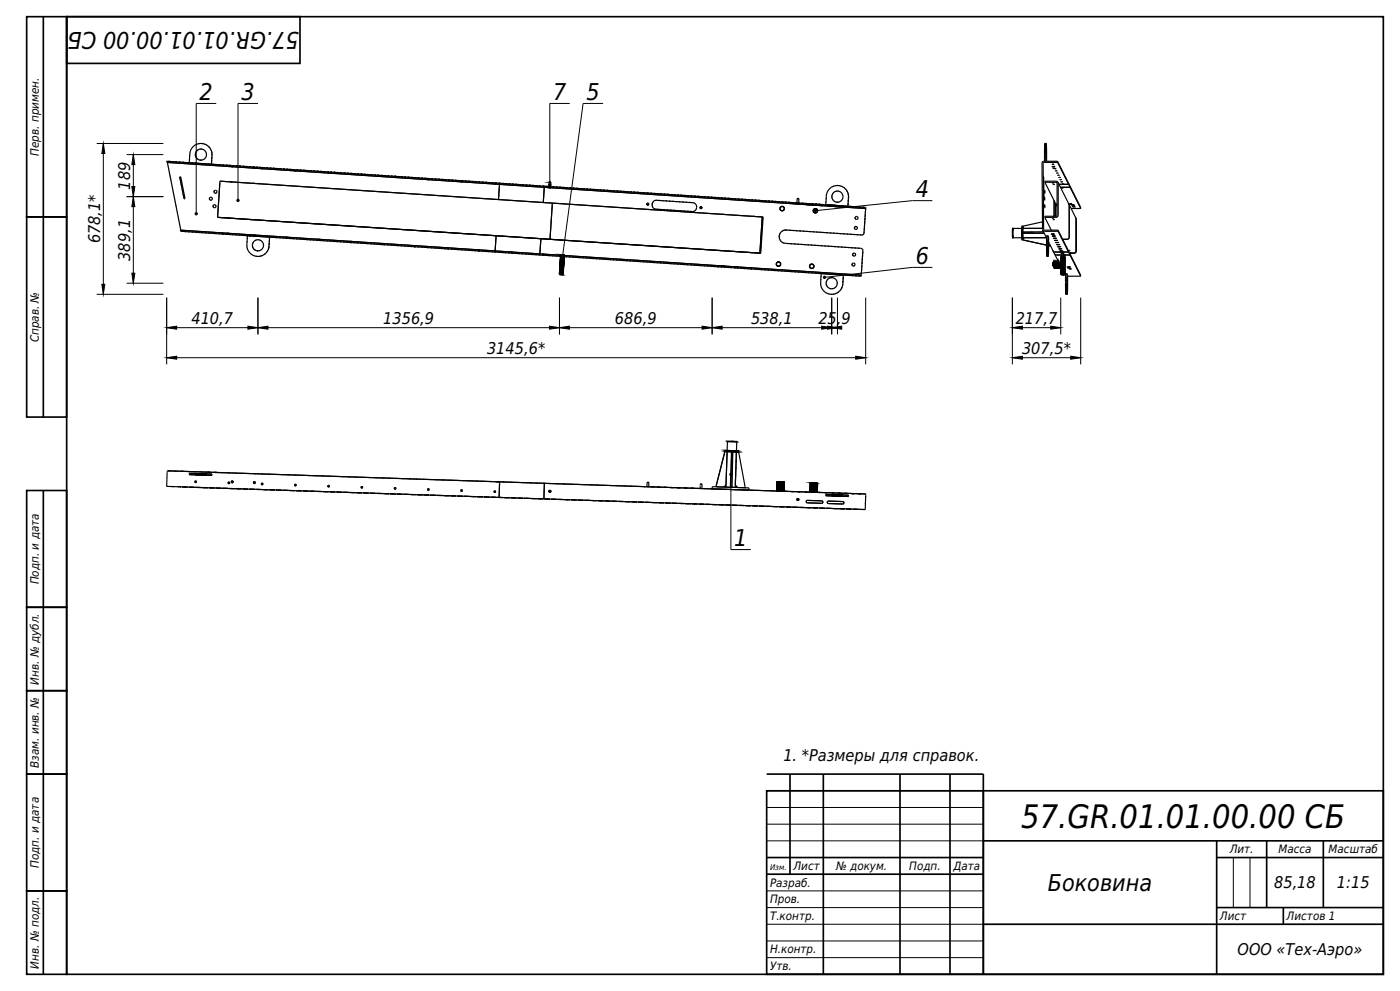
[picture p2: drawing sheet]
<svg xmlns="http://www.w3.org/2000/svg" width="420mm" height="297mm" viewBox="0 0 420 297" stroke-linecap="round" stroke-linejoin="round" font-family="sans-serif">
<defs><g id="words">
<text font-size="9.7" x="306.4" y="248">57.GR.01.01.00.00 СБ</text>
<g font-size="6.9">
<text x="89.7" y="9.5" transform="rotate(-180 89.7 9.5)">57.GR.01.01.00.00 СБ</text>
<text x="59.9" y="30">2</text>
<text x="72.4" y="30">3</text>
<text x="165.9" y="30">7</text>
<text x="175.9" y="30">5</text>
<text x="274.7" y="59.1">4</text>
<text x="274.7" y="79.1">6</text>
<text x="220.3" y="163.7">1</text>
<text x="314.3" y="267">Боковина</text>
</g>
<g font-size="4.9">
<text x="39" y="56.8" transform="rotate(-90 39 56.8)">189</text>
<text x="30" y="73" transform="rotate(-90 30 73)">678,1*</text>
<text x="39" y="78.2" transform="rotate(-90 39 78.2)">389,1</text>
<text x="57.4" y="97.2">410,7</text>
<text x="115" y="97.2">1356,9</text>
<text x="184.5" y="97.2">686,9</text>
<text x="225.3" y="97.2">538,1</text>
<text x="245.5" y="97.2">25,9</text>
<text x="304.7" y="97.2">217,7</text>
<text x="146.1" y="106.2">3145,6*</text>
<text x="306.6" y="106.2">307,5*</text>
<text x="235" y="228">1. *Размеры для справок.</text>
<text x="382.2" y="266.3">85,18</text>
<text x="401.1" y="266.3">1:15</text>
<text x="371.3" y="286.3">ООО «Тех-Аэро»</text>
</g>
<g font-size="3.5">
<text x="11.6" y="46.7" transform="rotate(-90 11.6 46.7)">Перв. примен.</text>
<text x="11.6" y="102.6" transform="rotate(-90 11.6 102.6)">Справ. №</text>
<text x="11.6" y="175.1" transform="rotate(-90 11.6 175.1)">Подп. и дата</text>
<text x="11.6" y="205.2" transform="rotate(-90 11.6 205.2)">Инв. № дубл.</text>
<text x="11.6" y="230.1" transform="rotate(-90 11.6 230.1)">Взам. инв. №</text>
<text x="368.9" y="255.8">Лит.</text>
<text x="383.5" y="255.8">Масса</text>
<text x="398.6" y="255.8">Масштаб</text>
<text x="11.6" y="260.1" transform="rotate(-90 11.6 260.1)">Подп. и дата</text>
<text x="238" y="260.8">Лист</text>
<text x="250.8" y="260.8">№ докум.</text>
<text x="272.8" y="260.8">Подп.</text>
<text x="231" y="265.8">Разраб.</text>
<text x="231" y="270.8">Пров.</text>
<text x="231" y="275.8">Т.контр.</text>
<text x="366" y="275.8">Лист</text>
<text x="386" y="275.8">Листов 1</text>
<text x="231" y="285.8">Н.контр.</text>
<text x="11.6" y="290.3" transform="rotate(-90 11.6 290.3)">Инв. № подл.</text>
<text x="231" y="290.8">Утв.</text>
</g>
<text font-size="3.4" x="286" y="260.8">Дата</text>
<text font-size="2.4" x="231" y="260.8">Изм.</text>
</g></defs>
<g fill="none" stroke="#000" stroke-width=".5">
<path d="M8 5h12v60h-12zM13 5v120M20 5h395v287h-395zM20 5h70v14h-70zM8 65h12v60h-12zM8 147h12v35h-12zM13 147v145M8 182h12v25h-12zM8 207h12v25h-12zM8 232h12v35h-12zM230 237h185v55h-185zM230 232h65v60"/>
<path d="M237 232v30M247 232v60M270 232v60M285 232v60M230 257h65M295 252h120M365 257h50M365 252v40M380 252v20M397 252v20M8 267h12v25h-12zM230 262h65"/>
<path d="M295 277h120M365 272h50M385 272v5"/>
</g>
<g fill="none" stroke="#000" stroke-width=".35">
<path d="M50 48.3l99.7 6.6M50 48.3l.1 .4M50 48.3h.1M50.1 48.7l99.6 6.5M50.1 48.7h.1M50.2 48.7l.1 .2M50.2 48.7l99.6 6.5M50.3 48.9l3.9 20.1M50.3 49.2h.1M50.4 49.5v.1M50.5 49.8v.1M50.5 48.4h.6"/>
<path d="M50.5 50.2h.1M50.6 50.5v.1M50.6 48.4h.5M50.7 50.8v.1M50.7 51.2h.1M50.8 51.5v.1M50.8 51.8l.1 .1M50.9 52.2v.1M51 52.5v.1M51 52.8l.1 .1M51.1 53.2v.1M51.2 53.5v.1"/>
<path d="M51.2 53.8l.1 .1M51.3 54.2v.1M51.4 54.6h.1M51.5 54.9h.1M51.5 48.4l.6 .1-.5-.1M51.5 55.2v.1M51.6 55.6h.1M51.7 55.9h.1M51.7 56.2v.1M51.8 56.6h.1M51.8 56.9h.1M51.9 57.2v.1"/>
<path d="M52 57.6h.1M52 57.9h.1M52.1 58.2v.1M52.2 58.6h.1M52.2 58.9h.1M52.3 59.2v.1M52.4 59.5v.1M52.4 59.9h.1M52.6 48.5h.5h-.4M53.5 48.6h.6h-.4M53.9 53l1.3 6.6M53.9 53h.3l1.1 5.7 .2 .8-.3 .1"/>
<path d="M53.9 53.1l.2 .6M54 53h.1M54.1 53.8v.2M54.1 54.1l.2 .6M54.2 53.2h.1M54.3 54.8v.2M54.3 53.5v.1M54.3 55.1l.2 .6M54.4 53.8v.1M54.4 54.2h.1M54.5 55.8v.2M54.5 54.5v.1"/>
<path d="M54.5 56.1l.1 .3M54.6 48.6l.5 .1-.4-.1M54.6 54.8v.1M54.6 56.5l.1 .2M54.7 55.2v.1M54.7 56.8v.2M54.7 55.6h.1M54.7 57.1l.1 .3M54.8 55.9h.1M54.8 57.5l.1 .2M54.9 56.2v.1M54.9 57.8v.2"/>
<path d="M54.9 56.6h.1M54.9 58.1l.1 .3M55 56.9h.1M55 58.5v.1M55 57.2l.1 .1M55.1 58.8v.2M55.1 57.6h.1M55.1 59.2l.1 .1M55.2 57.9h.1M55.2 59.5v.1M55.2 59.6h.1M55.2 58.2l.1 .1"/>
<path d="M55.3 59.6h-.1M55.3 58.5v.1M55.4 58.9h.1M55.4 59.2l.1 .1M55.5 48.7h.6h-.4M56.6 48.8h.2M56.7 48.8h.1M56.8 48.8l6.6 .4M56.8 48.8h.1M56.8 48.6v.2M56.9 47.6l-.1 .3M56.9 46.6v.2"/>
<path d="M57 45.8v.1M57.5 48.8h.2M58.5 49.2l.4 .1M58.5 48.9h.4zM58.5 43.5h.1M58.6 48.9h.1M58.6 46l.1 .6M58.7 46.8h.1M58.7 45.8v.1M58.7 46.9l.2 .4M58.9 45.4l-.2 .3M59 47.4l.3 .2"/>
<path d="M59 43.2v.1M59.2 43.2h.1M59.3 45l-.4 .4M59.4 47.7l.1 .1M59.5 43.1h-.1M59.5 44.9l-.2 .1M59.6 47.8v.1M59.6 44.8h-.1M59.6 49h.2M59.7 47.9h.1M59.8 43l-.2 .1M59.8 44.7h.1"/>
<path d="M59.9 48h.7M60.2 44.7h-.2M60.2 48h.1M60.4 44.7h.2M60.4 43h.1M60.6 49h.2M60.8 44.7l.1 .1M60.8 43l.1 .1M60.9 44.8h.1M61 47.8v.1M61.1 44.9h.1M61.1 43.1h.1"/>
<path d="M61.1 47.8h.1M61.3 47.6v.1M61.3 43.2l.3 .1M61.6 47.4h.1M61.6 49.1h.2M61.7 43.3h.1M61.7 45.5h.1M61.8 43.4h.1M61.8 45.8h.1M61.9 46.9h-.1M61.9 46v.1M61.9 46.6h.1"/>
<path d="M61.9 43.4l.2 .1M62.1 43.6h.2M62.4 43.8l.4 .3M62.6 49.2h.2M62.9 59.3v.5M62.9 44.3l.1 .1M63 59.2l-.1 .1M63 59.9h.1M63.1 44.5l.1 .1M63.1 59.1v.1M63.2 60h.1M63.2 44.8h.1"/>
<path d="M63.3 44.9h.1M63.3 45l.1 .2M63.4 59.1v.1M63.4 60h-.2M63.4 49.2h.1M63.5 48.9l-.1 .3M63.5 45.4l.1 .5M63.5 48v.7M63.5 59.9h.1M63.6 47l-.1 .7M63.6 46.6l-.3-1.6-1-1.3-1.5-.7-1.6 .2-1.2 .7-.8 1.1-.4 3.8M63.6 46.6l-.2 2.6"/>
<path d="M63.6 46v.6M63.6 46.6v.1M63.6 49.2l.6 .1M63.7 59.3v.1M63.7 59.7v.1M63.8 49.2l.4 .1M64.3 57.7h.1M64.3 57.2l-.1 .4M64.3 57.8h.1M64.4 57.8v.1M64.5 57.1l-.1 .1M64.5 57.9h.1"/>
<path d="M64.6 49.3h.6h-.4M64.6 57.9h.1M64.8 57.9h-.2M64.8 57.1h.1M65 57.8l-.1 .1M65.1 57.3h.1M65.7 49.4h.5h-.4M65.9 55l-.6 9.5M66 54.6l-.1 .4M66 54.3l99.8 6.6M66 54.3l-.1 .7M66 54.3l99.7 6.6"/>
<path d="M66.7 49.4l.6 .1-.5-.1M67.7 49.5h.6h-.5M68.4 49.9h.5M68.7 49.6h.6h-.5M68.7 49.6h.2zM69.2 54.5h.3M69.4 49.9l.5 .1M69.7 49.6h.2zM69.7 49.6l.6 .1-.5-.1M70.7 49.7h.6h-.5M71.7 49.8h.6h-.4M72.8 49.8l.5 .1-.4-.1"/>
<path d="M73.7 49.9h.6h-.4M74.8 50h.6h-.5M75.7 50l.6 .1M75.8 54.9l.4 .1zM75.9 50l.5 .1M76 50.4h.6M76.1 50l.2 .1M76.8 50.1h.6M76.9 50.1h.5M77.7 50.2h.7h-.5M78.4 50.5l.4 .1M78.8 50.2h.1"/>
<path d="M78.8 50.2l.6 .1M79 50.2l.4 .1M79.8 50.3h.6h-.4M80.8 50.4h.6h-.4M81.8 50.4l.6 .1-.4-.1M82.8 50.5h.6h-.4M83.8 50.6h.7h-.5M84.9 50.6l.6 .1M85 50.6l.5 .1M85.9 50.7h.6h-.5M86.9 50.8h.6M87 50.8h.5"/>
<path d="M87.9 50.8l.6 .1-.5-.1M88.4 51.2h.4M88.4 50.9h.1M88.5 50.9h.1M88.9 50.9h.6h-.5M89.9 51h.6h-.5M90.9 51l.6 .1-.6-.1M91.9 51.1h.6M92.1 51.1h.4M93 51.2h.5h-.4M93.9 51.2l.7 .1-.5-.1M95 51.3h.6h-.5"/>
<path d="M96 51.4h.6h-.5M97 51.4l.6 .1-.5-.1M98 51.5h.6h-.4M98.3 51.9h.5M98.4 51.5h.2M99 51.6h.6h-.4M100 51.6l.6 .1M100.2 51.6l.4 .1M101 51.7h.6h-.4M102 51.8h.6h-.4M103 51.8l.6 .1-.4-.1M104.1 51.9h.6h-.5"/>
<path d="M105.1 52h.6h-.5M106.1 52l.6 .1M106.2 52l.5 .1M107.1 52.1h.6h-.5M108.1 52.2h.6M108.2 52.2h.5M108.3 52.5h.5M108.3 52.2h.4zM109.1 52.2l.6 .1M109.2 52.2l.5 .1M110.1 52.3h.6h-.5M111.2 52.4h.5h-.4"/>
<path d="M112.2 52.4l.6 .1-.5-.1M113.2 52.5h.5M113.3 52.5h.5M114.2 52.6h.6h-.5M115.2 52.6l.6 .1M115.3 52.6l.4 .1M116.2 52.7h.6h-.5M117.2 52.8h.6h-.4M118.2 52.8l.6 .1-.4-.1M118.3 53.2h.4M118.3 52.8l.5 .1M119.2 52.9h.6"/>
<path d="M119.4 52.9h.4M120.2 53h.6h-.4M121.2 53l.6 .1-.4-.1M122.2 53.1h.7h-.5M123.2 53.2h.6h-.4M124.3 53.2l.6 .1-.5-.1M125.3 53.3h.6M125.4 53.3h.5M126.3 53.4h.6h-.5M127.3 53.4l.6 .1-.5-.1M128.3 53.8l.4 .1M128.3 53.5h.4"/>
<path d="M128.3 53.5h.6h-.5M129.3 53.6h.6h-.5M130.4 53.6l.5 .1-.4-.1M131.3 53.7h.6h-.4M132.4 53.8h.6h-.5M133.3 53.8l.6 .1-.4-.1M134.4 53.9h.6M134.5 53.9h.4M135.3 54h.7h-.5M136.4 54l.6 .1-.4-.1M137.4 54.1h.6h-.4M138.2 54.5h.5"/>
<path d="M138.4 54.2h.3zM138.4 54.2h.6h-.4M139.4 54.2l.6 .1-.4-.1M140.4 54.3h.6h-.4M141.4 54.4h.6h-.4M142.4 54.4l.7 .1M142.5 54.4l.6 .1M143.5 54.5h.5h-.4M144.5 54.6h.6h-.5M145.5 54.6l.6 .1-.5-.1M146.5 54.7h.6h-.5M147.5 54.8h.6h-.5"/>
<path d="M148.2 55.1l.5 .1M148.5 54.8l.6 .1-.5-.1M148.5 54.8h.2M149.5 54.9h.4M149.7 54.9h.2M149.7 55.2h.1M149.7 55.2l13.4 .9M149.7 54.9v.3M149.7 54.9l13.5 .9M149.8 55.2l-.3 4.6M149.8 55.2l13.5 .9M149.9 54.9h.1"/>
<path d="M149.9 54.9h.2M150.6 55h.5h-.4M151.5 55l.6 .1-.4-.1M152.6 55.1h.6h-.5M153.5 55.2h.7h-.5M154.6 55.2l.6 .1-.5-.1M155.6 55.3h.6h-.4M156.6 55.4h.6h-.5M157.6 55.4l.6 .1M157.8 55.4l.4 .1M158.6 55.5h.6h-.4M159.6 55.6h.6h-.4"/>
<path d="M160.6 55.6l.7 .1-.5-.1M161.6 55.7h.6h-.5M162.7 55.8h.5M162.8 55.8h.5M163 59.8v.2M163.1 58.8v.2M163.1 56.1h.2M163.1 56.1l96.4 6.4M163.2 55.8l-.1 .3M163.2 55.8h.1M163.2 55.8l96.4 6.4M163.2 57.8v.2"/>
<path d="M163.2 56.8v.2M163.3 56.1l-.3 4.6M163.3 56.1l96.4 6.4M163.7 55.8l.6 .1-.5-.1M164.6 56.2l.6 .1M164.6 56.2h.1M164.7 56.2h.1M164.7 56.1l-.1 .1M164.7 55.9h.5M164.7 56.2h.2zM164.8 54.6l-.1 1.3M164.8 54.6h.1"/>
<path d="M164.8 54.6h.2zM164.8 56.2h.1zM164.9 56.2l.2 .1zM164.9 56.2h.3zM165 54.6h.3zM165.2 56.2h.1M165.2 55.9h.1M165.3 54.6h.1M165.3 54.6l-.1 1.4M165.7 56h.6h-.5M166.7 56l.6 .1-.5-.1M167.7 56.1h.6h-.5"/>
<path d="M168.7 56.2h.6M168.9 56.2h.4M169.8 56.2l.5 .1-.4-.1M170.7 56.3h.7h-.5M171.8 56.4h.5h-.4M172.7 56.4l.7 .1-.5-.1M173.8 56.5h.6h-.5M174.8 56.6h.6h-.5M175.8 56.6l.6 .1-.4-.1M176.8 56.7h.6h-.4M177.8 56.8h.6h-.4M178.8 56.8l.6 .1-.4-.1"/>
<path d="M179.8 56.9h.6h-.4M180.8 57h.7h-.5M181.9 57l.6 .1-.5-.1M182.9 57.1h.6h-.5M183.9 57.2h.6h-.5M184.9 57.2l.6 .1-.5-.1M185.9 57.3h.6h-.5M186.9 57.4h.6h-.5M188 57.4l.5 .1-.4-.1M188.9 57.5h.6h-.4M190 57.6h.5M190.1 57.6h.5"/>
<path d="M190.9 57.6l.7 .1-.5-.1M192 57.7h.6M192.1 57.7h.5M193 57.8h.6h-.5M194 57.8l.6 .1M195 57.9h.6h-.4M196 58h.6M196.2 58h.4M197 58l.6 .1-.4-.1M198 58.1h.6h-.4M199 58.2h.7h-.5M200 58.2l.6 .1-.4-.1"/>
<path d="M201.1 58.3h.6h-.5M202.1 58.4h.6h-.5M203.1 58.4l.6 .1M203.2 58.4l.5 .1M204.1 58.5h.6h-.5M205.1 58.6h.6M205.2 58.6h.5M206.1 58.6l.6 .1-.5-.1M207.1 58.7h.6M207.3 58.7h.4M208.2 58.8h.5h-.4M209.2 58.8l.6 .1-.5-.1"/>
<path d="M210.2 58.9h.5h-.4M211.2 59h.6h-.5M212.2 59l.6 .1-.5-.1M213.2 59.1h.6h-.5M214.2 59.2h.6h-.4M215.2 59.2l.6 .1M215.4 59.2l.4 .1M216.2 59.3h.6h-.4M217.2 59.4h.6h-.4M218.2 59.4l.6 .1-.4-.1M219.2 59.5h.7h-.5M220.3 59.6h.5"/>
<path d="M220.4 59.6h.5M221.3 59.6l.6 .1-.5-.1M222.3 59.7h.6h-.5M223.3 59.8h.6h-.5M224.3 59.8l.6 .1-.5-.1M225.3 59.9h.6h-.5M226.3 60h.6h-.4M239.2 59.5l-.1 1.3M239.2 59.5h.1M239.2 59.5h.2zM239.4 59.5h.3zM239.7 59.5l-.1 1.4"/>
<path d="M247.9 59.4l-.1 .3M247.9 58.5v.2M248.1 57.9l-.1 .1M249.6 58.7v.4M249.6 59.2v.2M249.6 58.5v.1M249.7 59.5v.1M249.7 58.3v.1M249.7 56h.1M249.7 59.6l.1 .1M249.8 58.2h-.1M249.8 59.8l.1 .1"/>
<path d="M249.8 55.9h.1M249.9 58l-.1 .1M250 55.8l-.1 .1M250.1 57.7l-.1 .1M250.2 55.8h-.1M250.3 57.6h.1M250.4 55.7h-.1M250.6 57.4l-.2 .1M250.7 55.6l-.1 .1M250.8 57.3l-.1 .1M251.1 57.3h-.3M251.3 57.3h.2"/>
<path d="M251.3 55.6h.1M251.3 55.6h-.2M251.7 57.3l.1 .1M251.8 55.6l.1 .1M252.1 55.7h.1M252.2 57.5v.1M252.3 55.8h.1M252.5 55.8v.1M252.6 55.9h.1M252.7 58.1v.1M252.8 56h.1M252.9 58.5v.1"/>
<path d="M252.9 56v.1M253.1 56.2h.1M253.3 56.3l.2 .1M253.7 56.7l.1 .2M253.9 57l.1 .1M254.1 57.2l.3 .6M254.4 57.9l.1 .5M254.5 59.8v.7M254.5 58.5l.1 .6M254.5 59.1l-.2-1.5-1-1.3-1.5-.7-1.6 .2-1.2 .7-.8 1.1-.5 3.8M254.5 59.1l-.1 2.3a.51 .51 0 0 1-.3 .5 .51 .51 0 0 1-.6-.1l-5.8-.4M254.6 59.1l-.1 .4"/>
<path d="M313.1 53v6.6M313.1 53h-.1M313.1 53h.1M313.1 53v6.5M313.1 59.6h.1M313.1 59.5v.1M313.1 59.5h.1M313.3 59.1h.1M313.3 60h.1M313.4 59.1v.9M313.4 57v.9zM313.5 54.6a.49 .49 0 0 1 .8-.3h2.6l.5 .5 .1 9.7-.6 .6h-3.4"/>
<path d="M313.5 54.6l3.3 6.6M313.5 54.6h3.3l.3 .3v9.7l-.3 .2h-3a.25 .25 0 0 0-.3 0 .25 .25 0 0 0 0 .3M313.6 46.2l-.1-3.2-.1 5.3M313.8 44.7h.1M313.8 48h.1M313.9 44.7v3.3zM313.9 43h-.4M314 48.3l-.1-5.3-.1 5.4M315.7 49.9h.1M315.7 50h.2zM315.7 49.1v.1M315.7 49.2h.4z"/>
<path d="M315.8 54.8l.1 .1zM315.9 50.4h.2zM315.9 49.9l.3 .1zM315.9 54.8h.2zM316 55.2h.1M316 55.3h.1zM316 49.8h.1M316 49.9h.2zM316.1 49.1v.1M316.1 50.4h.3zM316.1 55.3h.2zM316.2 49.9h.1"/>
<path d="M316.2 49.9h.2zM316.2 60v4.9M316.3 55.2h.1M316.3 50.5h.1M316.3 50.5l.3 .1zM316.4 49.8h.1M316.5 50.5l.3 .1zM316.7 51.1v.1M316.7 51.2h.2zM316.8 50.5h.1M316.9 51.2h.2zM317 51.9h.4z"/>
<path d="M317.1 51.1v.1M317.1 54.8l.1 .1M317.3 48.3h-4.2l-.5 .4 .2 19.2v1l.3 .4h4.3M317.3 48.3l3.3 6.9M317.3 48.3v.4M317.3 48.7h-4.3v2.9l.1 17.2 4.3 .2M317.3 48.7l3.3 6.5M317.3 52.5h.5zM317.4 54.7l5.4 10.7M317.6 53.2h.3zM317.9 53.2h.2zM318 53.8l.2 .1z"/>
<path d="M318.2 53.8h.2zM318.3 54.4v.1M318.3 54.5h.5zM318.5 56.2l.2 .1zM318.5 56.2h.5M318.6 55.1h.1M318.6 55.2h.5zM318.7 56.2h.3zM318.8 54.4v.1M319 56.2h.1M319.1 55.1h.1M320.6 55.2h-3"/>
<path d="M320.6 55.2l.4 .9M320.6 55.2h-2.9M320.6 55v.2M320.6 55l.4 1.1M321 56.1h-3M321 56.1l3.2 6.4M321 56.1h-2.8M321 56v.1M321.1 55.9l3.1 6.6M52.5 60.2v.1M52.6 60.5v.1M52.6 60.9l.1 .1"/>
<path d="M52.7 61.2v.1M52.8 61.6h.1M52.8 61.9l.1 .1M52.9 62.3h.1M53 62.6h.1M53.1 63h.1M53.1 63.3h.1M53.2 63.6v.1M53.3 64h.1M53.3 64.3h.1M53.4 64.6v.1M53.4 64.9l.1 .1"/>
<path d="M53.5 65.3h.1M53.6 65.6v.1M53.6 65.9l.1 .1M53.7 66.3v.1M53.8 66.6v.1M53.8 67h.1M53.9 67.3v.1M54 67.6v.1M54 68h.1M54.1 69l94.3 6.2M54.1 69l.1 .3 94.2 6.2M54.1 69h.1"/>
<path d="M54.1 68.3v.1M54.2 68.6v.1M54.2 69l94.3 6.2M54.5 69.3l.4 .1M55.5 69.4h.4M56.5 69.5h.4M57.6 69.5l.3 .1M58.5 69.6h.4M59.6 69.7h.4M60.6 69.7l.4 .1M61.6 69.8h.4M62.6 69.9h.4"/>
<path d="M63.6 69.9l.4 .1M64 61.6v.4M64.1 62.2h.1M64.2 61.4h-.1M64.2 62.2h.1M64.3 62.2h.1M64.4 61.4l.4 .4-.5 .4M64.4 61.4l-.5 .4 .4 .4M64.4 61.4h.1M64.4 61.4h-.1M64.6 70h.4M64.8 61.6v.1"/>
<path d="M64.8 61.9v.1M65.3 65.1l99.7 6.6M65.3 65.1h.1M65.3 64.5v.6M65.3 64.5v.3M65.4 65.1l99.7 6.6M65.4 65.1h.1M65.6 70.1h.4M66.5 69.8h.4M66.6 70.1l.5 .1M67.7 70.2h.3M68.1 70.2h.1"/>
<path d="M68.1 69.9h.5M68.5 65.3l.3 .1M68.6 70.3h.5M69.7 70.3l.3 .1M70.7 70.4h.4M71.7 70.5h.3M72.7 70.5l.4 .1M73.7 70.6h.4M74.1 73.4v.2M74.1 74.1v.1M74.1 72.3v.4M74.2 74.4h.1"/>
<path d="M74.2 71.3v.3M74.7 70.7h.5zM74.7 70.3l.6 .1M75.1 65.8h.4M75.4 76.2h.1M75.6 76.3l.1 .1M75.7 73.7l.2 .5M75.7 76.4h.1M75.8 73.1l-.1 .3M75.8 73h.1M75.8 70.7l1 .1M75.9 70.7h-.1"/>
<path d="M75.9 74.3l.1 .1M76 72.7l-.1 .1M76 76.5v.1M76 72.5v.1M76.1 74.5l.1 .2M76.1 70.4l.4 .1M76.2 70.5h.1M76.3 74.8l.1 .1M76.3 76.7h.1M76.4 72.2h-.1M76.5 72.1l-.1 .1M76.5 74.9l.3 .2"/>
<path d="M76.6 76.7v.1M76.7 72l-.1 .1M76.7 70.7l.1 .1M76.8 76.8h.3M76.9 71.9l-.1 .1M76.9 75.1h.1M77.1 75.2h.5M77.1 71.9h-.1M77.3 76.8h.1M77.3 75.2h.1M77.6 71.9h.2M77.9 71.9l.1 .1"/>
<path d="M77.9 76.8h-.1M78.1 75l-.3 .1M78.1 72h.1M78.2 75h.1M78.2 72.1h.1M78.3 74.9h.1M78.4 72.2h.1M78.5 72.3h.1M78.6 72.4h.1M78.7 76.6l-.5 .2M78.8 76.5l-.1 .1M78.8 74.4v.1"/>
<path d="M78.9 74.2h.1M79 73v.1M79.1 73.4v.2M79.1 73.6l-.1 .1M79.3 76.3h-.1M79.6 76l-.2 .2M80.1 75.5l-.2 .2M80.2 75.3l-.1 .1M80.3 75.2h.1M80.4 75l-.1 .1M80.4 74.9h.1M80.7 73.7l-.2 1.1"/>
<path d="M80.8 72.8l-.1 .7M80.8 71.8v.7M80.9 71.1h.3M80.9 71.1l-6.2-.4a.51 .51 0 0 0-.5 .2 .51 .51 0 0 0 0 .6l-.1 2.3 .2 1.1 .9 1.1 1.2 .7 1.6 .1 1.3-.5 .9-1 .5-1.6M80.9 71.1l-.2 2.6M80.9 71.1v.3M81.8 71.1l.4 .1M82.8 71.2h.4M83.8 71.3h.4M84.8 71.3l.4 .1M85.7 71.1h.5M85.8 71.4h.5z"/>
<path d="M86.8 71.5h.5M87.9 71.5l.3 .1M88.9 71.6h.4M89.9 71.7h.3M90.9 71.7l.4 .1M91.9 71.8h.4M92.9 71.9h.4M93.9 71.9l.4 .1M94.9 72h.4M95.1 72h.2zM95.4 71.7h.4M95.4 71.8h.1"/>
<path d="M95.9 72.1h.4M96.9 72.1l.4 .1M98 72.2h.4M99 72.3h.4M100 72.3l.4 .1M101 72.4h.4M102 72.5h.4M103 72.5l.4 .1M104 72.6h.4M105 72.7h.5zM105 72.3l.5 .1M106.1 72.7l.3 .1"/>
<path d="M107 72.8h.5M108.1 72.9h.3M109.1 72.9l.4 .1M110.1 73h.3M111.1 73.1h.4M112.1 73.1l.4 .1M113.1 73.2h.4M114.1 73.3h.4M114.5 73.3h.1M114.7 73h.4M115.1 73.3l.4 .1M116.2 73.4h.3"/>
<path d="M117.1 73.5h.4M118.2 73.5l.4 .1M119.2 73.6h.4M120.2 73.7h.4M121.2 73.7l.4 .1M122.2 73.8h.4M123.2 73.9h.4M124.2 73.9l.5 .1M124.2 73.9l.4 .1M124.3 73.6h.4zM124.7 73.7h.1M125.2 74h.5"/>
<path d="M126.3 74.1h.3M127.2 74.1l.5 .1M128.3 74.2h.3M129.3 74.3h.4M130.3 74.3l.4 .1M131.3 74.4h.4M132.3 74.5h.4M133.3 74.5l.4 .1M133.7 74.6h.1M133.7 74.5v.1M133.9 74.2l.5 .1M134.3 74.6h.4"/>
<path d="M135.3 74.7h.4M136.4 74.7l.3 .1M137.4 74.8h.4M138.4 74.9h.4M139.4 74.9l.4 .1M140.4 75h.4M141.4 75.1h.4M142.4 75.1l.4 .1M143.4 75.2h.4zM143.6 74.9h.4zM143.9 75h.1M144.5 75.3h.3"/>
<path d="M145.4 75.3l.5 .1M146.5 75.4h.3M147.5 75.5h.4M148.4 75.5h.1M148.4 75.5l13.4 .9M148.4 75.2v.3M148.4 75.2h.1M148.4 75.2l13.4 .9M148.5 75.5h.1M148.5 75.5l.3 .1M148.5 75.2l13.5 .9M148.8 70.6l-.3 4.6"/>
<path d="M149.5 75.6h.4M150.5 75.7h.4M151.5 75.7l.4 .1M152.5 75.8h.4M153.2 75.5h.5M153.5 75.9h.4zM153.5 75.9h.4M154.5 75.9l.4 .1M155.6 76h.3M156.5 76.1h.5M157.6 76.1l.4 .1M158.6 76.2h.4"/>
<path d="M159.6 76.3h.4M160.6 76.3l.4 .1M161.6 76.4h.3M161.8 76.4h.1M161.8 76.4l96.4 6.4M161.8 76.1v.3M161.8 76.1h.2M161.8 76.1l96.4 6.3M161.9 76.4h.1M162 76.1l6.1 .4M162 76v.1M162 75v.2"/>
<path d="M162.1 73.9v.2M162.2 73v.1M162.2 72v.1M162.3 71.5l-.3 4.6M162.6 76.5h.5h-.5M162.9 76.2h.4M163.1 76.3h.1M163.6 76.5l.4 .1M164.6 76.6h.5M165 71.7l63 4.2M165 71.7h.1M165.1 71.7l63 4.2"/>
<path d="M165.1 71.7h.1M165.7 76.7h.3M165.7 60.9l-.7 10.8M165.7 60.9h.1M165.7 60.9l63 4.1M165.8 60.9l63 4.1M165.8 60.9h.1M166.7 76.7l.4 .1M167.7 76.8h.3M168 80h.1M168 79.9h.1M168 79.9h1.1"/>
<path d="M168 79.8h.1M168 79.8h1.1M168 79.8h.2M168 79.7h.1M168 79.6h.1M168 79.6h1.1M168 79.5h.1M168 79.5h1.1M168 79.4h.1M168 79.4h1.1M168 79.3h.1M168 79.3h1.1"/>
<path d="M168 79.3h.2M168 79.2h.1M168 79.2h1.1M168.1 79.9h.1M168 79.1h.1M168.1 79.1h1M168.1 79.1h.1M168.1 80h1M168.1 79.8h.1M168.1 79h.1M168.1 79h1M168.1 78.9h.1"/>
<path d="M168.1 78.9h1M168.1 79.5h.1M168.1 79.6h.1M168.1 78.8h.1M168.1 78.7h.1M168.1 78.7h1M168.1 79.4h.1M168.1 78.6h.1M168.1 78.6h1M168.1 76.5l1.3 .1M168.1 78.5h.1M168.1 78.5h1.1"/>
<path d="M168.1 79.2h.1M168.1 76.4v.1M168.1 78.4h.1M168.1 76.4l1.3 .1M168.1 76.4h.5M168.1 78.4h1.1M168.1 78.3h.1M168.1 78.3h1.1M168.1 78.2h.1M168.1 78.2h1.1M168.1 78.1h.1M168.1 78.1h1.1"/>
<path d="M168.1 78h.1M168.1 79.4h1M168.1 78h1.1M168.2 78.8h.1M168.2 78h.1M168.1 77.9h.1M168.1 79.8l-.1 .1M168.1 79.5l-.1 .1M168.1 77.9h1.1M168.1 77.8h.1M168.1 77.8h1h-.2M168.1 77.8h1.1"/>
<path d="M168.2 78.5h.1M168.1 77.7h.1M168.1 77.7h1.1M168.1 77.7h.2M168.2 78.4h.1M168.1 79.1h.6M168.1 77.6h.1M168.1 77.6h1.1M168.1 77.6l.6 .1M168.2 77.6h1M168.2 77.6h.1M168.2 78.3h.1"/>
<path d="M168.2 77.5h.1M168.2 77.5h1h-.4M168.2 78.6h.1M168.2 77.5h1M168.2 78.2h.6zM168.2 77.4h.1M168.2 77.4l.6 .1M168.2 77.4h1M168.2 78.1h.1M168.2 76.3l-.1 .1M168.2 77.3h.1M168.2 76.3l1.2 .1"/>
<path d="M168.2 77.7h.1M168.2 77.3h1M168.2 77.2h.1M168.2 77.2h1M168.2 77.9h.1M168.2 77.2h.6zM168.2 77.1h1M168.2 79.1h.9M168.2 78.5h1M168.2 77.1h.7M168.2 77.1h.1M168.2 77h.7"/>
<path d="M168.2 77h.1M168.2 77.9h1M168.2 78l-.1 .1M168.2 78.9h-.1M168.2 76.9v.1M168.2 78.6v.1M168.2 78.3l-.1 .1M168.2 79.3h-.1M168.2 79.4l.6 .1M168.2 79.3h.4M168.2 79.4l.5 .1M168.3 77.6h.1"/>
<path d="M168.2 79.6l.5 .1M168.2 76.8l1.1 .1M168.2 79.4l.8 .1h-.2M168.2 79.7h.3M168.2 78.9h.5M168.2 79.5l.4 .1h-.3M168.3 77.7l-.2 .1M168.3 77.7v.1M168.3 79.6h.4M168.3 79l.3 .1M168.3 78.8l.4 .1M168.3 80h.4h-.4"/>
<path d="M168.3 79.9l.4 .1M168.3 78.6h.5M168.3 79.6h.8M168.3 79.9h.1M168.3 78l.4 .1M168.3 78.8l.5 .1M168.3 79.1h.1M168.3 79.4h.2M168.3 79l.4 .1M168.3 79.4h.4M168.3 78.5h.3M168.3 77.9h.5"/>
<path d="M168.3 77h.3M168.3 78.6l.4 .1h-.4M168.3 80h.4M168.3 79.7h.2M168.3 79.4h.3M168.3 79.3l.4 .1M168.3 78.4l.4 .1M168.3 79.7h.3M168.3 79.3h.4M168.3 78.9h.4h-.4M168.3 78.5h.4M168.3 79.8h.3"/>
<path d="M168.3 77.1l.2 .1M168.3 78h.5M168.3 78.6h.4M168.3 77.8h.5M168.3 77.7l.5 .1M168.3 78h.3M168.3 77.4h.5M168.3 77.3h.5M168.3 78.1h.8h-.2M168.3 77.7h.2M168.3 78.4h.4M168.3 77.3h.1"/>
<path d="M168.3 78.8h.4M168.3 77.3h.4M168.3 78.4h.4h-.4M168.3 77.1h.3M168.3 79h.4M168.3 77.6h.4M168.4 79.1h.2M168.4 78.7h.2M168.4 77.9h.1M168.4 78.3h.3M168.4 77.9h.3M168.4 77.3h.4"/>
<path d="M168.4 79h.3M168.4 79.1h.3M168.4 77.5l.3 .1M168.5 78.3l.1 .1M168.5 78.2h.2M168.5 77.9l.2 .1M168.5 77.3l.2 .1M168.5 77.8l.3 .1M168.6 79.9h.1M168.6 77.3h.1M168.6 77.7l.1 .1M168.6 79.5h.1"/>
<path d="M168.6 77.1l.1 .1M168.6 77.9h.1M168.6 79.4h.1M168.6 78.1h-.3h.4M168.6 77.1h.1M168.6 79.9h-.4h.4M168.6 78.8l-.2-.1 .3 .1M168.7 78.5l-.3 .1M168.7 77.6l-.3-.1 .4 .1M168.7 78.3l-.4 .1M168.7 79.7l-.5 .1M168.7 78.3l-.3-.1 .8 .1"/>
<path d="M168.7 78.2l-.4-.1 .5 .1M168.7 78.6h.4h-.8M168.7 78.7l.4 .1h-1M168.7 78.8h.1M168.7 77.1h-.5l.5 .1M168.7 79.9l.4 .1h-1.1M168.7 78.6h.4M168.7 76.9h.3zM168.7 79h.4h-.3M168.7 78.5l.4 .1M168.8 78.9l.3 .1M168.8 79.8h.3"/>
<path d="M168.8 78.5h.3zM168.8 78.4h.3h-.8M168.8 78.4h.4h-1.1M168.8 78.3l.4 .1M168.8 78.8h.3M168.8 77.2h.1M168.8 77.7l.4 .1M168.8 79.5h.3h-1.1M168.8 79l.3 .1M168.8 78.8h.1M168.8 78.2h.4M168.8 79.4l.3 .1"/>
<path d="M168.8 78.1l.4 .1M168.8 79.7l.3 .1M168.8 77.2h.4h-1M168.8 77.2h.4h-.3M168.8 79.2h.3h-.9M168.8 78.6l.3 .1h-.3M168.8 77.1l.4 .1M168.8 78.7h.3h-.4M168.8 78.5h.4M168.8 77.6h.4M168.8 78.9l.3 .1-.4-.1M168.8 79.4h.2h-.8"/>
<path d="M168.8 78.4l.4 .1M168.8 78.9h.3M168.8 77.5l.4 .1M168.8 79.7h.3M168.8 78h.4M168.8 79.6l.3 .1h-1.1M168.8 79.5h.2h-.8h.5M168.8 78.9h.3h-.8l.4 .1M168.8 77.4h.4h-1l1 .1-.3-.1M168.8 79.8h.2h-.8l.5 .1M168.8 78.4l.3 .1-.8-.1M168.8 79.6h.2h-.8"/>
<path d="M168.8 78.7h.1M168.8 79l.3 .1-.9-.1h.6M168.8 79.3h.2h-.9M168.8 77.4h.4M168.8 77.2h-.6l.3 .1M168.8 78.8h.3h-.8M168.8 79.1h.3M168.8 78.6l.3 .1M168.8 77.8h.4h-1.1M168.8 77.7l-.6-.1 .5 .1h-.4M168.8 79.4h.2zM168.8 77.9l-.6-.1 .5 .1"/>
<path d="M168.9 78l.3 .1M168.9 78.1l.2 .1h-.3M168.9 77.7h.3h-.4M168.9 77.9l.3 .1M168.9 78.2l.2 .1-.9-.1 .9 .1h-.4M168.9 77.9h.3M168.9 79.1l.2 .1-.3-.1M168.9 77.8l.3 .1M168.9 77.6h.3h-1l.6 .1h-.4M168.9 78.2l.3 .1M168.9 77.7l.3 .1-.9-.1M168.9 78l.2 .1-.8-.1"/>
<path d="M168.9 77.3l.3 .1M168.9 77.2l.3 .1-1-.1 .5 .1M168.9 79.2h.2h-.9M168.9 77.3h.1M168.9 79.3h.2M168.9 77.5l.3 .1h-.4M168.9 77.2l.3 .1M168.9 77.7h.1M168.9 78.1h.3h-1.1M168.9 77.6l.3 .1M168.9 78.2h.2zM168.9 77.6l.3 .1z"/>
<path d="M168.9 77.1h-.1h.3M168.9 77.1h.1M168.9 77h.1M168.9 77.8l.2 .1zM168.9 77v.1M168.9 78.7h-.6h.4M169 77.5h.2M169 77.7h.2M169 77.3h.2M169 79.1h.1M169.1 80h.1M169.1 79.1h.1"/>
<path d="M169.1 79.9h-.9l.9 .1M169.1 79.9h.1M169.1 79.8h.1M169.1 79.7h-1.1h.7M169.1 79.7h.1M169.1 79.2h.1M169.1 79.6h.1M169.1 79.5h.1M169.1 79.4h.1M169.1 79.3h-.8M169.1 79.3h-1.1h.2M169.1 79.3h.1"/>
<path d="M169.1 78.2h.1M169.1 79.2h-.9M169.1 79.2l-.8-.1 .4 .1M169.1 79h.1M169.1 78.9h.1M169.1 78.8h-.9M169.1 77.1l-.3 .1M169.1 78.1h.1M169.1 78.8h.1M169.1 78.7h.1M169.1 76.4l.3 .1M169.1 78.6h.1"/>
<path d="M169.2 78.1h.1M169.2 78.5h.1M169.2 77.1h-.4M169.2 78.4h.1M169.2 78.3h.1M169.2 78.2h.1M169.2 77.2h.1M169.2 78h.1M169.2 77.9h.1M169.2 77.8h.1M169.2 77.7h.1M169.2 77.6h.1"/>
<path d="M169.2 77.5h.1M169.2 77.4h.1M169.2 77.3h-1l.5 .1M169.2 77.3h.1M169.4 76.4v.1M169.4 76.6l89 5.9M169.4 76.5v.1M169.7 76.9l.4 .1M170.7 77h.4M171.7 77.1h.4M172.7 77.1l.4 .1M173.7 77.2h.4"/>
<path d="M174.7 77.3h.4M175.8 77.3l.4 .1M176.8 77.4h.4M177.8 77.5h.4M178.8 77.5l.4 .1M179.8 77.6h.4M180.8 77.7h.4M181.8 77.7l.4 .1M182.8 77.8h.5M183.9 77.9h.3M184.8 77.9l.5 .1M185.9 78h.3"/>
<path d="M186.9 78.1h.4M187.9 78.1l.3 .1M188.9 78.2h.4M189.9 78.3h.4M190.9 78.3l.4 .1M191.9 78.4h.4M192.9 78.5h.4M194 78.5l.3 .1M194.1 61.1l.3-.2 .2 .4M194.1 61.1l.1 .3 .4-.1M194.1 61.1l.3-.1 .1 .3M194.1 61.1l.1 .3 .3-.1"/>
<path d="M194.9 78.6h.5M195.7 61.6v.2M195.7 61.1l.1 1 .8 .6 10.9 .7 1.1-.3 .4-1.1M195.7 61.9l.1 .1M195.8 62v.1M195.9 60.5l-.2 .6M196 78.7h.4M196.1 60.3l-.1 .1M196.2 62.5h.1M196.4 62.6l.2 .1M196.6 60.1h-.1M196.9 60l-.9 .3-.3 .8"/>
<path d="M196.9 60l11 .7M196.9 60h.1M197 60h.1M197 60h-.2M197 78.7l.4 .1M197 62.7h.5M197.6 60.1h.4M198 78.8h.4M198 62.8h.5M198.6 60.1l.4 .1M199 78.9h.4M199 62.8l.5 .1"/>
<path d="M199.6 60.2h.5M200 78.9l.4 .1M200 62.9h.5M200.6 60.3h.5M201 63h.5M201 79h.5M201.6 60.3l.5 .1M201.9 63l.6 .1M202 79.1h.4M202.7 60.4h.4M203 79.1l.5 .1M203.1 63.1h.4"/>
<path d="M203.7 60.5h.4M204.1 79.2h.3M204.1 63.2h.4M204.7 60.5l.4 .1M205 79.3h.5M205.1 63.2l.5 .1M205.7 60.6h.4M206.1 79.3l.3 .1M206.1 63.3h.5M206.7 60.7h.5M207.1 63.4h.5M207.1 79.4h.4"/>
<path d="M207.7 60.7h.2M207.9 60.7l.8 .5 .3 .8M207.9 60.7h.1M207.9 60.7l.1 .1M208.1 63.4h-.2M208.1 79.5h.4M208.2 63.3h.1M208.3 60.9h.1M208.4 63.2v.1M208.8 62.8v.1M208.9 61.5v.1M208.9 62.5v.1"/>
<path d="M209 61.8v.2M209 62v.1M209.1 79.5l.4 .1M210.1 79.6h.4M211.1 79.7h.4M212.1 79.7l.4 .1M213.1 79.8h.4M214.2 79.9h.4M215.1 79.9l.5 .1M215.4 79.9l.2 .1zM215.4 79.6l.7 .1zM215.9 75.1h.3"/>
<path d="M216.5 79.7h.9zM216.6 64.2l.3 .1M220.5 80h.9zM225.2 75.7h.3M225.9 64.8l.3 .1M227.4 60l.5 .1-.4-.1M228 75.9h.1M228.1 75.8v.1M228.4 60.1h.5M228.5 60.1h.5M228.7 65h.1M228.7 65l-.7 10.9"/>
<path d="M228.8 65v.1M228.8 65l-.7 10.9M229.4 60.2h.6h-.5M230.4 60.2l.5 .1-.4-.1M231.4 60.3h.6h-.5M232.4 60.4h.6h-.5M233.4 60.4l.6 .1-.4-.1M233.5 79.8h.1M233.6 78.5h.1M233.8 70.7v.4M233.8 71.3l.1 .4M233.9 71.7l.1 .1"/>
<path d="M234 70.1l-.2 .5M234 71.9h.1M234 69.9v.1M234.1 72v.1M234.2 69.8l-.1 .1M234.3 72.3l.1 .1M234.4 60.5h.6M234.6 60.5h.4M234.6 72.5v.1M234.6 63.2h.1M234.7 61.8h.1M234.7 69.3h-.1"/>
<path d="M234.8 72.7l.2 .1M234.9 69.1l-.2 .1M235.1 72.8l.1 .1M235.3 69l-.3 .1M235.3 62.5l-.2 .5-.5 .2-.4-.2-.2-.5M235.3 62.5l-.2-.5-.5-.2-.5 .3-.1 .4M235.4 60.6h.6h-.4M235.4 72.9h.2M235.9 68.9l-1.3 .4-.8 1.3 .3 1.4 1.1 .9 23.3 1.6 .4 .6-.5 7.4M235.9 68.9l22.6 1.5M235.9 68.9h.1M235.9 68.9l.3 .1"/>
<path d="M235.9 68.9l-.6 .1M236.2 73h.4M236.4 60.6l.6 .1-.4-.1M236.8 69h.5M237.2 73l.4 .1M237.4 60.7h.6M237.6 60.7h.5M237.8 69.1h.4M238.2 73.1h.5M238.4 60.8h.6h-.4M238.8 69.1l.5 .1M239 61.1h.3z"/>
<path d="M239.1 60.8h.5M239.1 61.1l.2 .1zM239.2 73.2h.4M239.3 61.2h.2zM239.3 61.1h.1M239.5 61.1h.1M239.6 61.1h-.5M239.6 60.8h.1M239.6 60.8l.5 .1zM239.8 69.2h.5M240.2 73.2l.5 .1M240.5 60.9h.6h-.5"/>
<path d="M240.8 69.3h.5M241.2 73.3h.5M241.5 61h.5h-.1M241.6 61h.5M241.9 61.3l4.6 .3zM241.9 69.3l.4 .1M242.2 73.4h.5M242.5 61l.6 .1M242.6 61l.5 .1zM242.9 69.4h.4M243.2 73.4l.5 .1M243.5 61.1h.5"/>
<path d="M243.5 79.1h.1M243.6 79.1l.4 .3 .2 .4-.3 .5-.4 .2M243.6 79.1l-.5 .2-.2 .4 .1 .5 .5 .3M243.6 79.1h.1M243.6 79.1l.4 .3 .2 .4-.2 .5-.5 .2M243.6 61.1h.5M243.9 69.5h.4M244.1 61.1h-.6h.6M244.2 73.5h.5M244.6 63.8h.1M244.6 61.2h.4M244.6 62.5h.1"/>
<path d="M244.7 62.5l.4 .2 .2 .5-.3 .5-.4 .1M244.7 62.5h.1M244.7 62.5l-.5 .2-.2 .4 .1 .5 .5 .2M244.9 69.5l.4 .1M245.2 73.6h.5M245.5 61.2l.6 .1zM245.6 61.2l.5 .1M245.9 69.6h.5M246.3 73.6l.4 .1M246.5 61.6h.3zM246.5 61.3h.4zM246.6 61.3h.5h-.4"/>
<path d="M246.9 69.7h.5M247.3 73.7h.4M247.6 61.4h.1M247.8 60.4v.3M247.9 69.7l.5 .1M248.2 61.7l.3 .1zM248.2 61.4h.3M248.3 73.8h.5M248.5 61.8l4.7 .3zM248.5 61.4l4.3 .3M248.6 61.4l4.2 .3M248.6 61.4h.1"/>
<path d="M248.9 69.8h.5M249.3 73.8l.5 .1M249.9 69.9h.5M250.3 60.3h.1M250.3 73.9h.5M250.4 60.4h.1M250.5 61.6h.2M250.5 60.4l.1 .1M250.7 60.5h.1M250.9 69.9l.5 .1M251.2 60.6h.1M251.3 74h.5"/>
<path d="M251.5 60.6h-.5M251.6 61.6h.1M251.8 60.5h-.1M251.9 70h.6M252.2 60.3h-.1M252.3 74l.5 .1M252.8 61.7h.4zM253 70.1h.4M253.4 74.1h.4M253.6 61.8h.2M254 70.1l.5 .1M254.3 74.2h.5"/>
<path d="M254.5 60.8l-.1 .8M254.6 61.8l.6 .1-.4-.1M255 70.2h.4M255.4 74.2l.4 .1M255.6 61.9h.6h-.4M255.6 79.2l.1 .3M255.7 79v.1M255.8 78.9l-.1 .1M255.8 76.1l.2 .6M255.9 79.7h.1M255.9 78.9h.1M256 75.9l-.1 .2"/>
<path d="M256 70.3h.5M256 79.7h.1M256.1 76.7h.1M256.2 75.9h-.1M256.2 78.9h.1M256.2 79.7h-.2M256.3 79.6v.1M256.3 74.3h.5M256.3 75.9h.1M256.4 68.2v.3M256.4 76.7h-.1M256.4 68.6h.1"/>
<path d="M256.4 79.1h.1M256.5 68.6v.1M256.5 75.9v.1M256.5 68.7h.1M256.6 65.2l.1 .5M256.6 76h.1M256.6 76.6h.1M256.6 62h.6h-.4M256.6 76.1h.1M256.7 65l-.1 .1M256.7 65.7h.1M256.8 64.9h-.1"/>
<path d="M256.8 67.9h.1M256.8 67.9l-.4 .2M257 68.7h-.1M257 64.9h.1M257 64.9h-.1M257 67.9l.1 .1M257 70.3l.4 .1M257.1 68h.1M257.2 65.7h.1M257.2 68.1v.1M257.4 74.4h.4M257.4 65.2h.1"/>
<path d="M257.6 62l.7 .1-.5-.1M258 70.4h.5M258.3 74.4l.1 .1M258.5 70.4h.1M258.6 79.5l-.1 .7M258.6 78.4v.7M258.7 62.1h.5h-.4M258.7 77.4v.8M258.7 70.4h-.1M258.8 76.4l-.1 .7M258.8 74.8l.1 .2M258.8 75.4v.7"/>
<path d="M259.1 70.2l-.2 .1M259.2 70l-.1 .1M259.2 69.8l-.2 .5-.5 .1M259.2 69.8v.1M259.2 69.3v.5M259.3 68.4v.6M259.4 67.3l-.1 .7M259.5 66.3l-.1 .7M259.5 65.3v.7M259.5 62.5h.2M259.6 62.2l-.1 .3M259.6 62.2l.1 .5"/>
<path d="M259.6 64.3l-.1 .7M259.6 63.3v.7M259.7 62.7l-.5 7.1M259.7 62.5v.2M259.7 62.7v.3M303.8 69.4v-.9v2.8v-1.1M303.9 68.6v-.1v2.6M303.9 69.1v-.6v2.8v-.7M306.5 68.5h-2.7M306.5 68.5l.1 2.8h-2.8M306.8 69.9h.1M306.8 69.6v.3"/>
<path d="M306.8 69.9h.2M306.8 69.9l.1 1.4M306.9 71.9l7.1 1.6M306.9 69.6h3.2M306.9 67.8l.1 .6h5.8l-6 .1M306.9 67.8h-.3l-.1 .2 .1 3.9M306.9 67.8l-.1 1.7M306.9 67.8v4.1M306.9 71.2h.1M306.9 71.9l.6 .2M306.9 71.3v.6M307 69.9h.1"/>
<path d="M307.6 72.1l5.1 1.1M308.2 67.5h-.1M310.3 67.1h.1M310.9 66.9h.1M312.8 66.5l-5.9 1.3M312.8 73.2l1.1 .3M312.8 69l1.2 2.5M313.1 69.5l-6.3 .1M313.1 68.9l.1 .1M313.2 69.8l-6.4 .1M313.3 69.9h-6.3M313.4 61.4v.8z"/>
<path d="M313.5 65.1l1.9 4M313.9 71.2l-7.1 .1M313.9 71.2h-6.9l-.1 .7M314 70.6l.1 6.2 .1-3.1M314 70.6v.1M314 73.4h.1M314 72v1.4M314.4 70.6l.1 6.2 .1-5.7M314.4 70.6l.2 .5M314.4 70.6h-.4M314.4 71.9h.1M314.4 75.2h.1"/>
<path d="M314.5 71.9v3.3zM314.5 76.9h-.4M314.5 72.4l1.4 2.8M314.6 71.1h-.1M315.2 73.7l-.7-.1 .7 .1M315.4 70.1h.9zM315.5 70.1h-.1M315.6 70.2h.6zM315.7 70.8h.9zM315.7 65.3h.1M315.7 65.4h.4zM315.8 70.7h-.1"/>
<path d="M315.8 70.6h.1M315.8 70.7h.6zM315.9 75l.1 .4 .4 .1M315.9 79.1v-.4v.4M315.9 79.1v.5v-.3M315.9 79v.1M315.9 79v.6l.1-.9v.9M315.9 78.7v.3M315.9 78.7v.4M315.9 78.7v.9l.1-.9 .2 .8M315.9 79.6h.1M315.9 79.1h.1"/>
<path d="M315.9 79.1l.1 .2M315.9 79.3h.1M316 79.1v.2M316 78.6l-.1 .1M316 65.8h.1zM316 78.6v.5M316 78.6h.1M316 78.6l-.1 1v-.5M316 79.1v.6l.1-.5M316 79h.1M316 79.7h.1M316 71.4h.9z"/>
<path d="M316 79.5h.1M316 79.2v.5v-.4M316 79.3h.1M316 79.1v-.5v.6M316 79.1l.1 .6v-.5M316.1 79v.2M316.1 78.9v-.3v.5M316.1 79.1v.6l.1-.5M316.1 65.3h.1M316.1 78.8h.1M316.1 79l-.1 .6M316.1 78.9v-.2v.9l.1-.5"/>
<path d="M316.1 71.3v.1M316.1 79.7h.1M316.1 78.9h.1M316.1 65.8h.2zM316.1 79.2h.1M316.1 78.6h.1M316.2 79.2h.1M316.2 79.3h.1M316.2 79.3v.1M316.2 79.1v-.5v.6M316.2 79.1v.6l.1-.5M316.2 79.4h.1"/>
<path d="M316.2 79h.1M316.2 78.9v-.2v.9l.1-.6v.2M316.2 79.7h.1M316.2 79.1h.1M316.2 79.7v.6M316.2 79.2v.5l-.1-1.1v.6M316.2 70.1h.1M316.2 79.3v.2M316.2 60.2v4.6M316.2 78.6h.1M316.2 79.1l.1 .6v-.5M316.2 79.6l.1 .7"/>
<path d="M316.2 79.3l.1 .2M316.3 79.6v.7v-.6M316.3 79.2h.1M316.3 79.3v.2zM316.3 78.9v-.3v.5M316.3 79.6v.7l.1-.7v.7v-.2M316.3 79.1v.6v-.4M316.3 79.1h.1M316.3 79.3v.2M316.3 79.3h.1M316.3 79.7h.1M316.3 79.3v1"/>
<path d="M316.3 78.9v-.2v.9l.1-.2M316.3 79.9h.1M316.3 79.7v.6M316.3 79.3l.1 1M316.3 79.3v.1M316.3 75.9l.2 .4 .4 .1M316.3 78.6h.1M316.3 79.1v-.5v.6M316.3 79.1l.1 .6v-.5M316.3 72h1zM316.4 79.2h.1M316.4 79.3v.2"/>
<path d="M316.4 79.6v.4M316.4 79.1h.1M316.4 79.1v-.5v.6M316.4 79.1v.6l.1-.5M316.4 79.7h.1M316.4 70.6h.1M316.4 79.1v.1M316.4 79v-.3v.9l.1-.9v.9l.1-.9v.9l.2-1v.5M316.4 79.3v1M316.4 79.3v.1M316.4 79.3h.1M316.4 75.5l-.4-.2 .4 .8"/>
<path d="M316.4 79h.1M316.4 79.2v-.3v.7l-.1-.9v.9l-.1-.9v.6M316.4 78.6h.1M316.4 79.1v-.5l.1 .9M316.4 79.1l.1 .6v-.5M316.4 71.9v.1M316.4 79.5h.1M316.5 79.9h.1M316.5 79.5h.1M316.5 79.9v.4v-.2M316.5 79.2h.1M316.5 79.1v-.5v.6"/>
<path d="M316.5 79.1v.6v-.4M316.5 79h.1M316.5 79.3v.2zM316.5 79.7h.1M316.5 70.7h.1M316.5 79.3l.1 1M316.5 78.6h.1M316.5 79.4h.1M316.6 79.4h.1M316.6 79v.1M316.6 79.9h.1M316.6 78.9v-.3v.5"/>
<path d="M316.6 79.5h.1M316.6 79.9v.4v-.2M316.6 79.6v.1M316.6 79.1v.6l.1-.5M316.6 78.9h.1M316.6 79.3h.1M316.6 79.5v.8M316.6 79.7h.1M316.6 79.1v.5l-.1-.9v1.6M316.6 79v-.3l.1 .9v-.9l.1 .9v-.3M316.6 79.5l.1 .8M316.6 79.1v.1"/>
<path d="M316.6 79.2h.1M316.6 79v-.4v.5M316.6 79.1l.1 .6v-.5M316.7 78.6h-.1M316.7 79.2h.1M316.7 79.3h.1M316.7 79.4h.1M316.7 79.5h.1M316.7 79v.2M316.7 78.9v-.3v.5M316.7 72.7h.9zM316.7 79.9v.4v-.2"/>
<path d="M316.7 79.1v.6l.1-.5M316.7 79.9h.1M316.7 79h.1M316.7 60.9v4v-3.9M316.7 79.3v.2M316.7 79.5v.8M316.7 79.7h.1M316.7 79.1h.1M316.7 79.3l.1 1v-.2M316.7 79.3v.1M316.7 72.6h.1M316.7 79.1v.1"/>
<path d="M316.7 78.6v.4zM316.7 78.6h.1M316.7 79.1l.1 .6v-.4M316.8 79.2h.1M316.8 79.6v.1M316.8 79v.2M316.8 79.9h.1M316.8 80h.1M316.8 79.1v.6l.1-.5M316.8 79.1h.1M316.8 61.2l.3 .6M316.8 79.3v1"/>
<path d="M316.8 79.7h.1M316.8 78.7l-.1 .9v-.9v.2M316.8 78.7v.9l.1-.6M316.8 79.3h.1M316.8 78.7v.4M316.8 79.3l.1 1M316.8 79v-.4v.5M316.8 79.1l.1 .6v-.5M316.8 79.5h.1M316.9 79.2h.1M316.9 78.6h-.1M316.9 79v.2"/>
<path d="M316.9 79.5h.1M316.9 79.9v.1M316.9 79.1h.1M316.9 76.4l-.5-.2 2 3.9M316.9 79.1v.6l.1-.5M316.9 71.3v.1M316.9 79.9h.1M316.9 80h.1M316.9 79.3v.2M316.9 79.3v1M316.9 79.7h.1M316.9 79.3h.1"/>
<path d="M316.9 79h.1M316.9 79.3l.1 .4v-.4M316.9 79.3l.1 1M316.9 79.1v-.5v.6M316.9 79.1l.1 .6v-.5M317 78.6h-.1M317 79.2h.1M317 79.1v.1M317 79.9h.1M317 78.9h.1M317 78.9v-.3v.5M317 79.9v.4v-.2"/>
<path d="M317 79.1v.6l.1-.5M317 79.9v.1M317 73.3h.9zM317 79h.1M317 79.3v.1M317 79.3v1M317 78.7l-.1 .9v-1v.5M317 78.7v.9l.1-.4M317 79.3h.1M317 79.7h.1M317 78.7v.9l-.2-.9M317 78.7l.1 .9 .1-.9"/>
<path d="M317 78.8h.1M317 79.3l.1 1v-.3M317 78.6h.1M317 79.1v-.5v.6M317 79.1l.1 .6v-.5M317 79.5h.1M317.1 79.5h.1M317.1 79.2h.1M317.1 79.3h.1M317.1 79v.1M317.1 79.9h.1M317.1 78.9v-.3v.5"/>
<path d="M317.1 79.9l-.1 .4M317.1 79.1v.6l.1-.5M317.1 79.9v.2M317.1 79.6h.1M317.1 79.3v1M317.1 79.7h.1M317.1 79h.1M317.1 79.3v.2M317.1 79.3l.1 1M317.1 78.6h.1M317.1 79.1v-.5v.6M317.1 61.2h-.3"/>
<path d="M317.1 79.5l.1 .2M317.2 79.2h-.1M317.2 71.9v.1M317.2 79.2h.1M317.2 79.9h.1M317.2 79.3h.1M317.2 78.9v.3M317.2 79.3v.4M317.2 78.9v-.3v.5M317.2 79.1v.6l.1-.5M317.2 79.1h.1M317.2 79.3v.1"/>
<path d="M317.2 79.3v1M317.2 78.7v.9l.1-.4M317.2 78.7l-.1 .9v-.9v.3M317.2 79.7h.1M317.2 78.7l.1 .9v-.7M317.2 79.4l.1 .9M317.2 78.6h.1M317.2 79.1v-.5v.6M317.2 79.1l.1 .6v-.5M317.2 79.5h.1M317.3 79.2h.1M317.3 79.9h.1"/>
<path d="M317.3 79.5h.1M317.3 78.6v.5zM317.3 80h.1M317.3 79.1v.6l.1-.5M317.3 79.9v.3M317.3 79.3v.2M317.3 79.3v1M317.3 74l.4-.1zM317.3 79.7h.1M317.3 79.1h.1M317.3 79.3l.1 1v-.2M317.3 79.3v.1"/>
<path d="M317.3 79.3h.1M317.3 78.6h.1M317.3 79.1v-.5v.6M317.3 79.1l.1 .6v-.5M317.3 79.4h.1M317.3 79.6l.1 .1M317.4 79.7h.1M317.4 79.9v.4v-.2M317.4 79.1h.1M317.4 79.5v.2M317.4 79.1v-.5v.6M317.4 79.1v.6v-.4"/>
<path d="M317.4 79.2h.1M317.4 79.9h.1M317.4 80h.1M317.4 78.1l.3 .7M317.4 73.9h-.1M317.4 79.3v.1M317.4 78.7l-.1 .9v-.9v.4M317.4 78.7v.9l.1-.3M317.4 79h.1M317.4 78.7v.9l-.1-.9v.2M317.4 78.7l.1 .9v-1v.5M317.4 79.3h.1"/>
<path d="M317.4 79.3l.1 1M317.4 79.4h.1M317.4 69l3.1 6.2M317.4 69v.3M317.4 69.3l3.1 6.2M317.4 78.6h.1M317.4 79.2l.1 .1M317.4 79.3v.2M317.5 79.2v.1M317.5 79.9h.1M317.5 79.9v.4v-.2M317.5 78.7h.1"/>
<path d="M317.5 79.9v.1M317.5 79.3v1M317.5 79.7h.1M317.5 72.6h.1M317.5 79.3v.1M317.5 79.3l.1 1M317.5 78.8h.1M317.5 79.2h.1M317.5 78.6h.1M317.5 79.1l.1 .6v-.5M317.5 79.4h.1M317.5 79.5v.1"/>
<path d="M317.6 79.6v.1M317.6 79.2h.1M317.6 79.4h.1M317.6 79.9h.1M317.6 79.9v.4M317.6 79.1v-.5l-.1 1.1v-.6M317.6 79.1v.6l.1-.5M317.6 79h.1M317.6 79.3v.1M317.6 79.3v1M317.6 79.7h.1M317.6 78.7l-.1 .9v-.9v.6"/>
<path d="M317.6 78.7v.9l.1-.9M317.6 79.3h.1M317.6 78.7v.9l-.1-.8M317.6 78.7l.1 .9v-.4M317.6 79.3l.1 1v-.3M317.6 79.1h.1M317.6 74.6h.9zM317.6 79.1v.1M317.6 79v-.4v.5M317.6 78.6h.1M317.6 79.1l.1 .6v-.5M317.7 79.2h.1"/>
<path d="M317.7 79.4h.1M317.7 79.9v.1M317.7 79.1v-.5v.6M317.7 79.1v.6l.1-.5M317.7 74.5v.1M317.7 79.9h.1M317.7 79.1h.1M317.7 79.9v.4v-.3M317.7 79.3v1M317.7 79.7h.1M317.7 78.7v.9l.1-.7M317.7 78.6v.2"/>
<path d="M317.7 78.7v.4M317.7 78.7l.1 .9v-.4M317.7 79.3v.1M317.7 79.3l.1 1M317.7 78.7v.5M317.7 78.8h.1M317.7 79.5l.1 .2M317.8 79.2h.1M317.8 79.7h.1M317.8 79.9h.1M317.8 79.5h.1M317.8 78.7v.4"/>
<path d="M317.8 78.7v.5M317.8 79.6v.1M317.8 80h.1M317.8 79.1v.6l.1-.5M317.8 79.9v.4v-.2M317.8 73.9l.4 .1zM317.8 79.1h.1M317.8 79.3h.1M317.8 79.3v1M317.8 78.9v.7l.1-.5M317.8 78.9v.2M317.8 78.9l.1 .7v-.2"/>
<path d="M317.8 79.3l.1 1M317.8 79h.1M317.8 79.1l.1 .6v-.5M317.8 73.3h.1M317.9 79.1v.1M317.9 79.3h.1M317.9 79.9l-.1 .4M317.9 79.2h.1M317.9 79.1v.6l.1-.5M317.9 80h.1M317.9 79.3v-.2v.5l.1-.3M317.9 79.4v.9"/>
<path d="M317.9 79.7h.1M317.9 79.3l.1 1v-.2M317.9 79.3v.1M317.9 79.2l.1 .4v-.3M317.9 79.6h.1M317.9 75.2h.5zM317.9 79.5h.1M317.9 79.4h.1M317.9 79.2l.1 .5v-.4M317.9 79.5l.1 .2M318 79.2h-.1M318 79.9h.1"/>
<path d="M318 79.4h.1M318 79.5v.2M318 79.9v.4v-.2M318 79.3h.1M318 79.7h.1M318 79.2v.1M318 80h.1M318 79.3v.4v-.3M318 79.4l.1 .2M318 79.3l.1 1M318 79.3v.3M318 75.1v.1"/>
<path d="M318 79.6h.1M318.1 79.9h.1M318.1 79.5h.1M318.1 79.4v.3v-.2M318.1 79.7h.1M318.1 79.6v.7M318.1 79.6l.1 .7M318.1 73.9h.1M318.2 79.5v.1M318.2 79.7h.1M318.2 79.9h.1M318.2 79.6v.7"/>
<path d="M318.2 79.6h.1M318.2 79.6l.1 .7v-.2M318.3 79.9h.1M318.3 75.9h.9zM318.3 80h.1M318.3 79.9v.4v-.2M318.3 79.8v.5M318.3 75.8h.1M318.3 79.9l.1 .4M318.3 76.8v.1M318.4 79.8h.1M318.4 79.7h.1"/>
<path d="M318.4 79.6h.1M318.4 79.5h.1M318.4 79.4h.1M318.4 79.3h.1M318.4 79.2h.1M318.4 79.1h.1M318.4 79h.1M318.4 78.9h.1M318.4 78.8h.1M318.4 78.7h.1M318.4 78.6h.1M318.4 78.5h.1"/>
<path d="M318.4 78.4h.1M318.4 78.2h.1M318.4 78.1h.1M318.4 78h.1M318.4 77.9h.1M318.4 77.8h.1M318.4 77.7h.1M318.4 77.6h.1M318.4 77.5h.1M318.4 77.4h.1M318.4 77.3h.1M318.4 77.2h.1"/>
<path d="M318.4 77.1h.1M318.4 76.9v.2M318.4 79.9v.2M318.4 79.9v.1M318.4 78.3h.1M318.4 79.4l1-.1zM318.4 78.8h1zM318.4 77.6h1zM318.4 79h1zM318.4 75.2h.5zM318.5 74.5v.1M318.6 76.5h.4z"/>
<path d="M318.7 76.4l-.1 .1M318.8 75.1v.1M318.8 79.9h.6h-.5M318.8 79.9h-.4l1 .1h-1l.5 .1M318.8 79.8h.6h-.5M318.8 79.8h-.4l.5 .1M318.8 79.6h-.4l1 .1h-1l.5 .1M318.8 79.6h.6h-.5M318.8 79.5h-.4l.5 .1M318.8 79.5h.6h-.5M318.8 79.3h-.4l1 .1h-1l.5 .1M318.8 79.3h.6h-.5"/>
<path d="M318.8 79.2h-.4l.5 .1M318.8 79.2h.6h-.5M318.8 79h-.4l1 .1h-1l.5 .1M318.8 79h.6h-.5M318.8 78.9l-.4 .1h.5M318.8 78.9h.6h-.5M318.8 78.9h-.4l.5 .1M318.8 78.7h.6h-.5M318.8 78.7h-.4l1 .1h-1l.5 .1M318.8 78.7l-.4 .1h1l-1 .1h.5M318.8 78.6l-.4 .1h.5M318.8 78.6h.6h-.5"/>
<path d="M318.8 78.6h-.4l.5 .1M318.8 78.4h-.4l.5 .1M318.8 78.3l-.4 .1h1h-.6M318.8 78.3h.6h-.5M318.8 78.3h-.4l1 .1h-.6M318.8 78.1h-.4l.5 .1M318.8 78l-.4 .1h1h-.6M318.8 78h.6h-.5M318.8 78h-.4l1 .1h-.6M318.8 77.8h-.4l.5 .1M318.8 77.7h.6h-.5M318.8 77.7h-.4l1 .1h-.6"/>
<path d="M318.8 77.7l-.4 .1h1h-.6M318.8 77.5h-.4l.5 .1M318.8 77.4l-.4 .1h1h-.6M318.8 77.4h.6h-.5M318.8 77.4h-.4l1 .1h-.6M318.8 77.2h-.4l.5 .1M318.8 77.1l-.4 .1h1h-.6M318.8 77.1h-.4l1 .1h-.6M318.9 78.5h.5h-1l.5 .1M318.9 78.5h.5l-1 .1h.5M318.9 78.2h.5l-1 .1h.5M318.9 78.2h.5h-1l.5 .1"/>
<path d="M318.9 77.9h.5l-1 .1h.5M318.9 77.9h.5h-1l.5 .1M318.9 77.6h.5l-1 .1h.5M318.9 77.6h.5h-1l.5 .1M318.9 77.3h.5h-1l.5 .1M318.9 77.3h.5l-1 .1h.5M318.9 76.9h.5h-1h.5M319.1 76.5h.4zM319.1 75.8h.1M319.2 77l-.8 .1 .8 .1M319.2 78.5h-.8l1-.1h-1l1-.1-1 .1h1l-1 .1 .8 .1M319.2 79.5h-.8l1-.1-1 .1 .8 .1"/>
<path d="M319.2 77.4l-.8 .1h.8M319.3 77h.1M319.3 78.6l-.9 .1h.8M319.3 78l-.9 .1h.8M319.3 79.3l-.9-.1 1-.1-1 .1 .8 .1M319.3 79.7l-.9 .1 .8 .1M319.3 77.9l-.9 .1h1l-1 .1 .8 .1M319.3 79.5l-.9 .1 1-.1M319.3 77.7l-.9 .2 .8 .1-.8-.1 1-.1h-1l.9-.1M319.3 78.1l-.9 .1 .9 .1M319.3 78.5l-.9 .1h1l-1 .1 .8 .1M319.3 77.4h-.9h1l-1 .1 .8 .1"/>
<path d="M319.3 77.1l-.9 .1h1l-1 .1 .8 .1-.8-.1 .9-.1M319.3 78.6h-.9h.8M319.3 78.1l-.9 .1 .8 .1M319.3 77.9l-.9 .1h.8M319.3 79.7h.1M319.3 77.9h.1M319.3 77.3l-.9 .1h.7M319.3 79.6l-.9 .1 .8 .1M319.3 78.7h.1M319.3 79.8l-.9 .1 .9-.1M319.3 77.7h.1M319.3 77.5h.1"/>
<path d="M319.4 78.9h.1M319.4 78.8v.1M319.4 78.8h.1M319.4 79.7l-1 .1h.8M319.4 79.8h.1M319.4 77l-1 .1h1h-.6M319.4 77l-.6 .1M319.4 77.9h.1M319.4 76.9h-1M319.4 76.4l.1 .1M319.4 80h.1M319.4 79.9h.1"/>
<path d="M319.4 79.7h.1M319.4 79.6h.1M319.4 79.5h.1M319.4 79.4h.1M319.4 79.3h.1M319.4 79.2h.1M319.4 79.1h.1M319.4 79h.1M319.4 78.7h.1M319.4 78.6h.1M319.4 78.5h.1M319.4 78.4h.1"/>
<path d="M319.4 78.3h.1M319.4 78.2h.1M319.4 78.1h.1M319.4 78h.1M319.4 77.8h.1M319.4 77.7h.1M319.4 77.6h.1M319.4 77.5h.1M319.4 77.4h.1M319.4 77.3h.1M319.4 77.2h.1M319.4 76.9v.1"/>
<path d="M319.4 76.9h-1.1M320.1 71.7h-1.3M320.4 80h.8zM320.5 61l.3 .5M320.5 75.5h-4.1M320.5 75.5l.5 .9M320.5 75.2v.3M320.5 75.2h.1M320.5 75.2l.5 .9M320.6 75h.1M320.6 75.1h.2zM320.8 61.5v9.6l-.3 .4-.4 .2"/>
<path d="M320.8 75.1h.2zM320.9 75.6v.1M320.9 61.2h.6zM320.9 75.7h.2zM320.9 61.1h.1M320.9 61.1h.6M320.9 61.1l.1 .1M321 75h.1M321 61.2h.4M321 76.4h-4.1M321 76.4l3.2 6.4M321 76.1v.3"/>
<path d="M321 76.1l3.2 6.7M321.1 75.7h.2zM321.3 75.6v.1M321.5 61.1h.1M321.5 61.3h.7l.1 .3h-.7zM321.5 61.1l-.1 .1M321.6 61.3h.6M321.7 61.8h.7l.2 .2h-.8zM321.8 61.7h.6M322.2 75.9h-1.3M322.2 75.9h.1M322.3 75.9l.3-.1-.4 .1"/>
<path d="M322.5 65.1l.4 .6M322.7 65.3h.1M322.8 65.4h.1M322.8 65.6l.1 .1M322.8 75.2l-.2 .5-.4 .2M322.8 75.2v.1M322.9 75.2l-.2 .4 .1-.3M322.9 65.7v9.5M324.2 62.5h-2.9M167.8 82.2h.1M167.8 82.2h1.1M167.8 82.2l.8 .1"/>
<path d="M167.9 82.1h.1M167.9 82.1h1M167.9 82.1h.2zM167.9 82h.1M167.9 82h1M167.9 82.2l.7 .1M167.9 81.9h.1M167.9 81.9h1M167.9 81.9h.2M167.9 82.3h.1M167.9 81.8h.1M167.9 81.8h1z"/>
<path d="M167.9 81.7h.1M167.9 81.7h1M167.9 81.7h.2M167.9 81.6h.1M167.9 81.6h1M167.9 81.5h.1M167.9 81.5h1.1M167.9 81.4h.1M167.9 81.4h1.1M167.9 81.3h.1M167.9 82.3l.9 .1M167.9 81.3h1.1"/>
<path d="M167.9 81.3l.7 .1h-.4M167.9 81.2h.1M167.9 81.2h1.1M167.9 81.1h.1M167.9 81.1h.3M167.9 81.1h1.1M168 81.8h.1M167.9 81h.1M167.9 81h1.1M168 81.7h.1M167.9 80.9h.1M167.9 80.9h1.1"/>
<path d="M167.9 80.9h.2M168 81.6h.1M167.9 80.8h.1M167.9 80.8h1.1M168 81.5h.1M167.9 80.7h.1M167.9 80.7h1.1M167.9 80.7h.2M168 81.4h.1M168 80.6h-.1M168 80.6h1M168 80.5h.1"/>
<path d="M168 80.5h1M168 81.2h.1M168 80.4h.1M168 80.4h1M168 80.3h.1M168 81h.1M168 80.2h.1M168 80.2h1M168 80.1h.1M168 80.1h1M168.1 80.8h.1M168 81h1"/>
<path d="M168 81.6h.9M168.1 80.6h.1M168 82h.1M168.1 80.4h.1M168 82l.9 .1M168.1 80.3h.1M168.1 80.2h.1M168.1 80h.1M168.1 81.9h-.2M168.1 81.9h-.1M168.1 80.4l-.1 .1M168.1 80.6h.9"/>
<path d="M168.1 81.2h.1M168.1 81.1v.1M168.1 81.6h.8zM168.1 81.1h.1M168.1 81.3h.5h-.7h1.1M168.1 81.4h.1M168.1 81h.1M168.1 81.2h.6M168.1 81h.6M168.1 81.2l.6 .1M168.1 80.7h.1M168.1 80.1h.1"/>
<path d="M168.1 80.5l-.1 .1M168.1 80.7l-.2 .1M168.1 80.9h-.1M168.1 80.1l-.1 .1M168.1 81.6l.5 .1M168.1 81.5h.5M168.1 82.1h.1M168.1 81.8l.5 .1M168.1 81.5h.8zM168.1 80.6h.9zM168.1 81.9h.1M168.1 80h.9z"/>
<path d="M168.2 81.7h.4zM168.2 81.4l.4 .1M168.2 80.3l.8 .1M168.2 81.4h.4h-.5M168.2 81.8h.4M168.2 81.1h.1M168.2 81.4h.8M168.2 80.3h.4M168.2 81.7h.4h-.4M168.2 80.9h.1M168.2 82.1l.4 .1-.7-.1h1h-1l.5 .1M168.2 81.2h.5"/>
<path d="M168.2 80.7h.4M168.2 80.2l.2 .1M168.2 80l.5 .1zM168.2 81.8h.5M168.2 81.2h.4M168.2 82.1h.4zM168.2 80.9h.4M168.2 80.5h.4M168.2 81.1h.4h-.3M168.3 81h.3zM168.3 80.8h.4h-.5M168.3 82l.3 .1"/>
<path d="M168.3 81h.4M168.3 80.2h.1M168.3 80.2h.4M168.3 81.9h.3M168.3 80.8h.3M168.3 80.2l.4 .1-.5-.1M168.3 80.6h.3M168.3 80.9h.3M168.3 80.4l.4 .1M168.3 80.4h.4M168.3 81.9l.3 .1h-.3M168.3 80.5l.4 .1"/>
<path d="M168.4 82.1h.2M168.4 80.4h.6h-.8h.8h-.7M168.5 80.1l.1 .1zM168.5 80.3h.2h-.4M168.5 82.2h.1M168.5 80.7h.1M168.6 80.7h-.3l.3 .1M168.6 82.3h.1M168.6 81.5h-.4l.4 .1M168.6 80.6h.1M168.6 80.9h-.3l.3 .1M168.6 82.3h.3"/>
<path d="M168.6 80.1h-.2M168.6 82.3h.2M168.7 80.5h-.4h.3M168.7 80.7l-.5-.1 .2 .1M168.7 80.6h.3M168.7 82.2h.2M168.7 80.5l.3 .1M168.7 81h.3M168.7 81.8h.2h-.8l.8 .1M168.7 82.1l.2 .1M168.7 80.9l.3 .1M168.7 80.6h.1"/>
<path d="M168.7 82.2h-.8l.7 .1M168.7 80.7l.3 .1M168.7 81.5l.2 .1M168.7 81.9h-.5M168.7 80.9h.3M168.7 80.8h.2h-.8h.8h-.1M168.7 81.2l.3 .1M168.7 80.9h.2h-.7M168.7 80.8l.3 .1M168.7 82.2l.2 .1M168.7 81.2h.2h-.8M168.7 81.9h.2"/>
<path d="M168.7 80.4h.3M168.7 81.4h.2h-.8M168.7 81.3h.2h-.9M168.7 80.7h.3h-.3M168.7 81h.2h-.8M168.7 81.5h.3M168.7 80.7h.3h-.8M168.7 80.7h.3M168.7 80.6l.3 .1M168.7 82.1h.2M168.8 81.1h.1h-.9M168.8 80.5h.2h-.8h.4"/>
<path d="M168.8 81.3h.1h-.9M168.8 80.1l.2 .1M168.8 81.3h.2M168.8 81.2h.1zM168.8 81h.1zM168.7 82.2h.1M168.8 80.2l-.8 .1M168.8 82.3h.1M168.8 80.3h.2h-1M168.8 82.3h-.2M168.8 80.5h.2M168.8 80.1h.2"/>
<path d="M168.9 82.3h.1M168.8 80.3h.2M168.8 80.2h.2h-.2M168.8 80.3h.1M168.8 82.3v.1M168.9 82.3h-.3M168.9 81.9h.1M168.9 82h.1M168.9 82.2h-1M168.9 82.2h.1M168.9 81h.1M168.9 82.1h.1"/>
<path d="M168.9 82h-.9M168.9 81.9h-1h.2M168.9 81.8h.1M168.9 81.7h-.7h.5M168.9 81.7h.1M168.9 81.6h-.7h.5M169 81.6h.1M169 81h.1M169 81.5h.1M169 81.4h.1M169 81.3h.1M169 81.2l-.3-.1 .3 .1"/>
<path d="M169 81.2h.1M169 81.1h-1M169 81.1h.1M169 80.1h.1M169 80.9h.1M169 80.8h.1M169 80.7h.1M169 80.6h.1M169 80.5h-.3M169 80.5h.1M169 80h.1M169 80.4h.1"/>
<path d="M169 80.3h-1h.1M169 80.3h.1M169 80.2h.1M169 80.1h-.8M169.1 80.1h-.1M216.2 80h.4M216.6 80h.1M217.2 80.1h.1zM217.2 80.1h.4M218.2 80.1l.4 .1M219.2 80.2h.4M220.2 80.3h.4"/>
<path d="M220.6 80.3h.1M221.2 80.3h.1M221.2 80.3l.5 .1M222.2 80.4h.4M223.2 80.5h.5M224.3 80.5l.3 .1M224.7 80.6h.1M224.7 80.2l.4 .1zM225 80.3h.4zM225.2 80.6h.2zM225.3 80.6h.4M226.3 80.7h.3"/>
<path d="M227.3 80.7l.4 .1M228.3 80.8h.4M229.3 80.9h.4M230.3 80.9l.4 .1M231.3 81h.4M232.3 81.1h.4M233.3 81.1l.5 .1M234.4 81.2h.4M235.4 81.3h.4M236.4 81.3l.4 .1M237.4 81.4h.4M238.4 81.5h.4"/>
<path d="M239.4 81.5l.4 .1M240.4 81.6h.4M241.4 81.7h.5M242.5 81.7l.3 .1M243.4 81.8h.4M243.5 80.5h.1M244.5 81.9h.3M245.5 81.9l.3 .1M246.2 84.7l.2 1.3 .6 1 1.1 .9 1.1 .3 1.4-.2 1.2-.7 .8-1.1 .2-1.1M246.2 84.7l.1-2.3a.51 .51 0 0 1 .4-.5 .51 .51 0 0 1 .5 .1l5.4 .4a.51 .51 0 0 1 .5 .3 .51 .51 0 0 1-.1 .6l-.2 1.8M246.2 84.7v.3M246.3 85.5h.1"/>
<path d="M246.3 83.7l-.1 .2M246.3 85.8h.1M246.3 82.7v.2M246.5 86.3h.1M246.6 86.4v.1M247.9 84.8l.5-1.2 1.2-.4 1.2 .6 .4 1.2M247.9 84.8l.3 1.2 1.2 .5 1.2-.4 .6-1.1M247.9 85v.3M247.9 85.4l.1 .1M248 87.8h.1M248 84.3l-.1 .4M248 85.6l.1 .1"/>
<path d="M248 84.2h.1M248.1 87.9h.1M248.1 84v.1M248.1 85.8l.1 .1M248.3 83.8l-.1 .1M248.4 88h.1M248.4 83.6v.1M248.5 86.2l.1 .1M248.5 83.5v.1M248.6 88.1h.1M248.7 83.4h.1M248.8 86.4h.1"/>
<path d="M248.9 88.1l.1 .1M248.9 86.4l.1 .1M249.1 83.3l-.3 .1M249.1 86.5h.3M249.6 83.2h.1M249.7 88.2h-.3M249.8 83.2l-.6 .1M249.9 86.5h-.2M250 83.3h.1M250.2 88.1l-.2 .1M250.3 86.4h-.1M250.4 86.3h-.1"/>
<path d="M250.4 83.5h.1M250.4 88.1h-.1M250.8 86l-.1 .1M250.8 87.9l-.2 .1M251.1 85.3v.1M251.2 84.7v.3M251.2 85v.1M251.2 87.8h-.1M251.3 87.7h.1M251.6 87.5l-.2 .1M252.2 86.8l-.1 .1M252.4 86.6l-.1 .1"/>
<path d="M252.6 86.1l-.2 .4M252.7 85.9v.1M252.8 85.6l-.1 .1M252.8 85.1v.4M252.9 84.1v.7M253 83.1l-.1 .7M253 82.5v.3M253.5 82.5h.5M254.6 82.5l.4 .1M255.6 82.6h.4M256.6 82.7h.4M257.6 82.7l.4 .1"/>
<path d="M258.2 82.4l.2 .1M258.2 82.4v.4M258.4 82.4l-.2 .4M258.4 81.5v.7M258.5 80.5v.7M316.2 80.3h.1M316.4 80.2l-.1 .1M316.4 80.3h.1M316.4 80.1v.1M316.4 80v.3v-.2M316.4 80.1v.2M316.5 80.3h.1"/>
<path d="M316.6 80.3h.1M316.6 80.1l-.1 .2M316.6 80.1v.2M316.7 80.3h.1M316.7 80l-.1 .3M316.7 80v.3M316.7 80.1h.1M316.8 80.3h.1M316.8 80.1l-.1 .2M316.8 80.1v.2v-.2M316.9 80.3h.1M316.9 80v.3v-.2"/>
<path d="M316.9 80l-.1 .3M316.9 80v.3M317 80.3h.1M317 80.1l-.1 .2M317 80.1v.2M317 80.1v.2v-.2M317.1 80.3h.1M317.1 80.2h.1M317.2 80.3h.1M317.2 80.2l-.1 .1M317.2 80v.3M317.3 80.3h.1"/>
<path d="M317.3 80.3h-.1M317.3 80v.3M317.4 80.3h.1M317.4 80.1l-.1 .2M317.4 80l.1 .3M317.5 80.3h.1M317.5 80.1v.2M317.6 80.3h.1M317.6 80.1l-.1 .2M317.7 80.3h.1M317.7 80l-.1 .3M317.8 80.3h.1"/>
<path d="M317.8 80.1l-.1 .2M317.8 80.1v.2M317.9 80.3h.1M317.9 80v.3M318 80.3h.1M318 80.1v.2zM318 80.1l-.1 .2M318.1 80.3h.1M318.1 80.1l-.1 .2M318.1 80.1v.2M318.1 80.2h.1M318.1 80.1v.2v-.4v.2"/>
<path d="M318.2 80.3h.1M318.2 80.1v.2v-.2M318.2 80.1l-.1 .2M318.2 80.1v.2M318.2 80.1h.1M318.3 80.3h.1M318.3 80.1l-.1 .2M318.3 82.2h.1M318.3 82.1h.1M318.3 82h.1M318.3 81.9h.1M318.3 81.8h.1"/>
<path d="M318.3 81.7h.1M318.3 81.6h.1M318.3 81.5h.1M318.3 81.4h.1M318.4 81.3h-.1M318.4 80.3h.1M318.4 81.2h.1M318.4 81.1h.1M318.4 81h.1M318.4 80.9h.1M318.4 80.8h.1M318.4 80.7h.1"/>
<path d="M318.4 80.6h.1M318.4 80.5h.1M318.4 80.4h.1M318.4 80.2h.1M318.4 80h.1M318.4 80.1l-.1 .2M318.4 80.1h.1M318.4 82.2h.1M318.4 82.1h.1M318.4 82.3h.1M318.4 80v.1M318.4 81.4l1-.1-1 .1h.4l-.3 .2 .9-.1z"/>
<path d="M318.4 80.1l1-.1zM318.4 82.3l1-.1h-1.1l.3 .1M318.5 80.4l.7 1.4h-.8l1-.1M318.6 82.1h-.2l1-.1-1 .1h.8M318.7 82.1h.3M318.7 82.3h.3M318.7 81h-.3l1-.1-1 .1 .9 .1M318.7 82.2h.2M318.8 82.3h.1M318.8 82h.4h-.8l1-.1-1 .1 1 .1h-.6M318.8 81h.6l-1 .1h.8M318.8 81.4h.1"/>
<path d="M318.8 82.3h.4M318.8 81.2h-.4l1-.1-1 .2h.9M318.8 82.1h-.5l.3 .1M318.8 82.1h-.5l.6 .1M318.8 82h.6h-.5M318.8 82h-.5l1.1 .1h-.6M318.8 82h.6h-.4M318.8 82h-.5l.3 .1M318.8 81.8h.6h-.6M318.8 81.8h-.5l.6 .1M318.8 81.7h-.5l.3 .1M318.8 81.7h.6h-.5"/>
<path d="M318.8 81.7h-.5l1.1 .1h-.6M318.8 81.6h.6h-.5M318.8 81.6h-.5l.6 .1M318.8 81.5h.6h-.5M318.8 81.5h-.5l.6 .1M318.8 81.4h-.5l1.1 .1h-.6M318.8 81.4h.6h-.5M318.8 81.4h-.5l.6 .1M318.8 81.3h.6h-.5M318.8 81.3h-.5l.6 .1M318.8 81.2h.6l-1 .1h.9M318.8 81.2h-.4l.5 .1"/>
<path d="M318.8 81.1h.6h-.5M318.8 81.1h-.4l1 .1h-.6M318.8 81.1h-.4l.4 .1M318.8 80.9h.6h-.7M318.8 80.9h-.4l.5 .1M318.8 80.8h-.4l1 .1h-.6M318.8 80.8h.6h-.5M318.8 80.8h-.4l.2 .1M318.8 80.7h-.4l.5 .1M318.8 80.7h.6h-.5M318.8 80.5h-.4l1 .1h-1l.5 .1M318.8 80.5h.6h-.5"/>
<path d="M318.8 80.4h-.4l.5 .1M318.8 82.2l.6 .1M318.8 82.2l-.4 .1h.5M318.8 80.4h.6h-.5M318.8 80.2h-.4l1 .1h-1l.5 .1M318.8 80.2h.6h-.5M318.8 80.1h-.4l.5 .1M318.8 80.1h.6h-.5M318.8 82.3h.5l-.4 .1M318.8 82.3h-.4l.5 .1M318.8 82h.1M318.8 81.6h.1"/>
<path d="M318.9 81.9h.3M318.9 81.6h.5l-1 .1h1l-1 .1h.8M318.9 81.4h.5l-1 .1h.9M318.9 82.3h.1M318.9 82.3h.4M318.9 82.2h.5h-1.1l.3 .1M318.9 81.9h.5h-1.1l.6 .1M318.9 81.6h.5h-1.1l.6 .1M318.9 81.3h.5h-1.1l.3 .1M318.9 81h.5h-1l.5 .1M319 82.1h.2M319.2 80h-.8l1-.1-1 .1 .8 .1"/>
<path d="M319.2 82.2l-.8 .1M319.3 81.9h.1M319.3 82.3h-.3M319.3 81.8l-1 .1h1.1h-.5M319.3 80.7l-.9-.1 1-.1-1 .1 .9 .1M319.3 82.1h.1M319.3 81.8l-.9 .1h.8M319.3 82.1l-.9 .1h.4M319.3 81.8h.1M319.3 80.3h.1M319.4 82.3h.1M319.3 80.7l-.9 .1 .9 .1h-.9l1-.2"/>
<path d="M319.3 82l.1 .1M319.3 81.7h.1M319.4 80.3l-1 .1 .9 .1h-.9l1-.1h-.9l.8-.1h-.8l.9-.1-1 .1 .8 .1M319.4 80.7h.1M319.4 82.1l-1 .1h.5M319.4 81.5l-1 .1 .9 .1M319.4 80.1l-1 .1 1-.1M319.4 82.3h-.5M319.4 81.7h.1M319.4 82.1l.2 .4M319.4 82.3h-.1M319.4 82.2h.1"/>
<path d="M319.4 82.1h.1M319.4 82h.1M319.4 81.9h.1M319.4 81.8h.1M319.4 81.6h.1M319.4 81.5h.1M319.4 81.4h.1M319.4 81.3h.1M319.4 81.2h.1M319.4 81.1h.1M319.4 81h.1M319.4 80.9h.1"/>
<path d="M319.4 80.8h.1M319.4 80.6h.1M319.4 80.5h.1M319.4 80.4h.1M319.4 80.3h.1M319.4 80.2h.1M319.4 80.1h.1M319.5 82.3l.1 .3M319.7 82l.1 6.2 .1-3.1M319.7 82v.1M320.1 82l.2 .4-.1 5.8zM320.1 82h-.4"/>
<path d="M320.1 80.1h.9zM320.2 83.2v3.3zM320.2 88.2h-.4M320.2 80.3h.9zM320.7 80.6h.8zM324.2 82.8h-4M217.5 135.3l-2.6 10.3M217.5 135.3h.1M217.5 135v.3M217.5 135.3l.6 .2-.3 9.8-.7 .7-2.2-.1v-.3M218.1 135.4l-.4 10.6h1.4M218.1 135.3l1.4 .1"/>
<path d="M218.2 132.2l-.1 2.8M218.3 132.3l2.7 .1M218.3 132.2l2.6 .1M218.5 132.4l-.3-.1 2.8 .1h-.2M219.1 135.4h.2M219.3 132.2l.9 .1M219.4 135.4l-1.9-.1 4.1 .2-2-.1M219.4 135h-1.9l2.2 .1M219.4 135.5l-.3 9.9M219.4 135.5h.1M219.5 135.4l-.1 .1M219.5 135.4h.1"/>
<path d="M219.5 135.4h.3M219.5 135.4l-.2 10.3M219.7 135.1h1.9zM219.7 138.7v.2M219.7 135.5h.1M219.8 135.5l-.1 1.4M219.8 135.4v.1M219.8 135.4h1.1M219.8 135.4l-.2 10.3M220.8 138.1v.3M220.9 136.1v.3M220.9 135.3l-.3 10.8h-1"/>
<path d="M221 132.4h.1M221 132.3l-.1 2.8-2.8-.1M221.1 135.4l-.5 10 .6 .7 2.3 .1-1.9-10.7M221.1 135.4l.5 .1M221.1 135.4l-.2 .1M221.6 135.6h.1M221.6 135.1v.4M221.7 136h.1M221.8 136.7h.1M221.9 137.4v.1M222.1 138.2h.1M222.1 138.5h.1"/>
<path d="M222.3 139.2v.1M222.4 139.9v.1M50 145.8l99.7 3.3M50 145.8h.3M50.4 141.1h.7M50.5 141.1l99.3 3.3M51.3 145.8h1M52.4 141.2h.5M53.3 145.9h1M54.1 145.8l.2 .1M54.3 141.2l.7 .1M54.3 141.3h.4"/>
<path d="M54.6 145.9l1 .1M54.7 145.9l1.6 .1M55.3 145.9l1 .1M56.4 141.3h.3M56.8 142.3l6.8 .2M56.8 142.3l6.6 .2M56.8 141.9l6.8 .2M56.8 141.9l6.6 .2M56.8 141.9v.4M57.3 146h1.1M57.7 146h-1l1.6 .1M58.4 141.4h.3"/>
<path d="M58.5 144.5v-.3h.3l.1 .3-.4 .1M58.6 142.3l3.3 .1zM58.6 142h.1M58.6 141.9l3.4 .1zM58.7 144.6h.1M58.7 144.2h.1M59.3 146.1h1.1h-1.7h1M60.4 141.5h.3M61.4 146.1l1 .1-1.7-.1 .9 .1M62.4 141.5h.3M62.8 141.5h.3zM63.4 146.2l1 .1-1.7-.1h.9"/>
<path d="M63.4 142.5h.2M63.4 142.4v.1M63.4 142.1h.2M63.4 142.1h.1M63.6 142.1v.4M64.4 141.6h.7h-.4M64.4 141.6h.4zM64.4 141.6h.3M64.7 146.3h1.7h-1M64.7 146.3h.9M66.4 141.7h.4M66.7 146.3l.9 .1"/>
<path d="M67.4 146.3l1 .1-1.7-.1M68.4 141.7h.4M68.6 144.9h.1M68.7 144.5h.1M68.7 146.4h1.1M68.7 146.4l1.8 .1M69.4 146.4h1M69.4 144.3l.1 .1M69.5 144.4l-.1 .2zM69.7 144.7h.1M69.7 144.1h.1M70.5 141.8h.3"/>
<path d="M71.4 146.5h1M71.7 146.5h-1h1.7M72.5 141.9h.3M73.4 146.5l1.1 .1M73.7 146.6l-1-.1 1.7 .1M74.5 141.9h.3M74.7 146.6h1M74.8 146.6l1.6 .1-1-.1M76 144.6l.3-.2 .3 .2M76.1 144.6l.2-.2 .3 .2M76.1 144.6l.2 .3 .3-.3M76.1 144.8l-.1-.3 .1 .3"/>
<path d="M76.3 144.9h.1M76.3 144.4h.1M76.5 142h.3M76.8 146.7h1.6h-1M76.8 146.7h.9M78.5 142.1h.3M78.6 145.3h.1M78.6 144.8h.1M79.4 146.7l1.1 .1M79.9 146.8l-1.1-.1 1.6 .1M80.5 142.1h.3M80.8 146.8h1"/>
<path d="M81.4 146.8l1.1 .1-1.7-.1M82.6 142.2h.2M83.5 146.9h1h-1.7h1M84.6 142.3h.3M85.5 146.9l1 .1M85.8 147l-1-.1 1.7 .1M86.6 142.3h.3M86.8 147h1M86.8 147l1.7 .1-1-.1M88.5 145.2h.3l-.1 .4-.3-.1v-.3M88.5 142.4h.4M88.6 145.6h.1"/>
<path d="M88.6 145.1h.1M88.8 147.1h1M88.8 147.1h1.7M89.5 147.1h1M90.5 142.5h.4M90.8 147.1l1.7 .1M90.9 147.1l1 .1M91.5 147.1l1.1 .1M92.6 142.5h.3M93.5 147.2h1.1M93.9 147.2h-1.1l1.8 .1M94.6 142.6h.3"/>
<path d="M95.5 147.3h1.1h-1.7h1M96.6 142.7h.3M97.5 147.3l1.1 .1-1.7-.1 1 .1M98.6 145.9h.1M98.6 145.5h.1M98.6 142.7h.3M98.9 147.4h1M98.9 147.4l1.7 .1-1-.1M100.6 142.8h.3M100.9 147.5h.9M100.9 147.5h1.7M101.6 147.5h1.1"/>
<path d="M102.6 142.9h.3M103.6 147.5l1.1 .1M103.9 147.6l-1-.1 1.7 .1M104.7 142.9h.3M105.6 147.6l1.1 .1-1.8-.1h1M106.7 143h.3M107.6 147.7h1M107.9 147.7h-1h1.8M108.3 146l.2-.2 .2 .1v.3h-.3M108.3 146l.1 .2M108.6 146.3h.1M108.5 145.8h.1"/>
<path d="M108.7 143.1h.3M109.6 147.7l1 .1M109.9 147.8l-.9-.1 1.7 .1M110.7 143.1h.3M111.6 147.8l1 .1-1.6-.1h.9M112.7 143.2h.3M113 147.9h1M113 147.9h1.6M113.7 147.9h1M114.7 143.3h.3M115.7 147.9l1 .1-1.7-.1 1 .1M116.8 143.3h.2"/>
<path d="M117.7 148l1 .1-1.7-.1h1M118.5 146.6h.1M118.5 146.1h.1M118.8 143.4h.3M119.7 148.1h1h-1.7h1M120.8 143.5h.3M121.7 148.1l1 .1-1.7-.1 1 .1M122.8 143.5h.3M123.7 148.2h1h-1.6h.9M124.8 143.6h.3M125.1 148.3h1M125.1 148.3h1.7"/>
<path d="M125.7 148.3h1.1M126.8 143.7h.3M127.7 148.3l1.1 .1M128 148.4l-.9-.1 1.7 .1M128.3 146.7l.2-.2 .2 .2M128.3 146.7l.2 .2 .2-.2M128.5 146.9h.1M128.5 146.5h.1M128.8 143.7h.3M129.8 148.4l1 .1-1.7-.1h.9M130.8 143.8h.3M131.8 148.5h1h-1.7h.9"/>
<path d="M132.8 143.9h.4M133.8 148.5l1 .1-1.7-.1 1 .1M134.8 143.9h.4M135.1 148.6l1.7 .1M135.1 148.6h1.1M135.8 148.6h1M136.8 144h.4M137.1 148.7h1M137.8 148.7h1h-1.6M138.2 147l.3-.2 .2 .2M138.2 147l.1 .1M138.3 147l.2 .3 .2-.3"/>
<path d="M138.3 147.2h.1M138.5 147.3h.1M138.5 146.8h.1M138.7 147l-.4 .2M138.9 144.1h.3M139.8 148.7l1 .1-1.6-.1 .9 .1M140.9 144.1h.3M141.8 148.8l1 .1-1.6-.1h.9M142.9 144.2h.3M143.8 148.9h1.1M144.1 148.9h-.9h1.6M144.9 144.3h.3"/>
<path d="M145.2 148.9l.9 .1M145.2 148.9l1.7 .1M145.8 148.9l1.1 .1M146.9 144.3h.3M147.2 149h1.2M147.2 149h1M147.8 149h1.1M148.4 149l.5 .1M148.4 149h.1M148.4 147.6h.1M148.4 147.1h.1M149.8 149.1h1.1h-1.7h1"/>
<path d="M149.8 144.4l-.1 4.7M149.8 144.4l-99.5-3.3-.3 4.7M149.8 144.4h-.8h.3M149.8 144.4l13.5 .4M150.9 144.5h.4M151.9 149.1l1 .1-1.7-.1 1 .1M152.9 144.5h.4M153.9 149.2l1 .1-1.7-.1h1M154.9 144.6h.4M155.9 149.3h1h-1.7h1M157 144.7h.3M157.2 149.3l1.1 .1"/>
<path d="M157.3 149.3l1.6 .1M157.9 149.3l1.1 .1M159 144.7h.3M159.9 149.4h1.1M160.3 149.4h-1l1.7 .1M161 144.8h.3M161.8 149.5h-.5h.5M161.8 149.5h.1M161.8 149.5h.4M161.8 149.5h1.2M161.9 149.5h1.1M163 144.8h.3"/>
<path d="M163 144.9h.3M163.2 149.2l-.1 .3M163.2 147.2v.3M163.2 145.2l.1 .2M163.3 144.8v.6M163.3 144.8l96.4 3.2M163.3 145.4l-.1 3.7a.51 .51 0 0 1-.3 .5 .51 .51 0 0 1-.6-.1l-12.6-.4M163.3 145.4l-.1 3.7a.51 .51 0 0 0 .2 .5 .51 .51 0 0 0 .6-.1l95.6 3.2M163.9 149.5l1.1 .1M164.2 149.6l-.9-.1 1.7 .1M164.8 147.5h.1M164.9 147l-.3 .2 .3 .3"/>
<path d="M164.9 147h.1M164.9 147.5h.1M165 147.5h-.1M165 147l.3 .2-.3 .3M165 147l-.2 .2 .2 .3M165 147l-.2 .3 .2 .2M165 144.9h.4M165.2 147.1l-.4-.1-.1 .2 .1 .3 .3-.1M165.2 147.2h.1M165.2 147.2v.1M165.9 149.6l1.1 .1-1.7-.1h.9M167 145h.4"/>
<path d="M168 149.7h1h-1.7h.9M169 145.1h.4M169.3 149.7l1.1 .1M169.3 149.7l1.7 .1-1-.1M171.1 145.1h.3M171.3 149.8h1M171.3 149.8l1.8 .1M172 149.8h1M173.1 145.2h.3M174 149.9h1h-1.7h1M175.1 145.3h.3M176 149.9l1 .1"/>
<path d="M176.3 150l-.9-.1 1.6 .1M177.1 145.3h.3M178 150l1 .1-1.6-.1h.9M179.1 145.4h.3M179.4 150.1h1.6M179.4 150.1h.9M180 150.1h1.1M181.1 145.5h.3M182 150.1l1.1 .1M182.5 150.2l-1.1-.1 1.7 .1M183.2 145.5h.2M183.4 150.2h1"/>
<path d="M183.4 150.2l1.7 .1M184.1 150.2h1M185.2 145.6h.3M186.1 150.3h1h-1.7h1M187.2 145.7h.3M188.1 150.3l1 .1M188.4 150.4l-1-.1 1.7 .1M189.1 145.7h.4M190.1 150.4l1 .1-1.7-.1h1M191.1 145.8h.4M192.1 150.5h1.1M192.5 150.5h-1.1h1.7"/>
<path d="M193.1 145.9h.4M193.4 150.5l1.8 .1-1.1-.1M193.5 150.5l1 .1M194.1 144.6v1.3h.5M194.1 144.6h.1M194.2 144.6h.4M194.2 144.5l.5 .1M194.7 144.6l-.1 1.3M195.2 145.9h.3M195.5 150.6h1M195.7 145.9h.3M195.7 145.9h.1"/>
<path d="M195.7 145.9h.4M196.1 150.6l1.1 .1-1.7-.1M197.2 146h.8M197.2 146h.3M197.2 146h.9M198.2 150.7h1M198.5 150.7h-1h1.7M199.2 146l.9 .1M200 146.1l-.8-.1 .3 .1M200.2 150.7l1 .1M200.4 150.8l-.9-.1 1.7 .1M201.2 146.1h.9"/>
<path d="M201.2 146.1h.3M202.2 150.8l1 .1-1.7-.1h.9M203.2 146.2h1M203.5 150.9h1.1M203.5 150.9h1.7h-1M204.1 146.2h-.9h.3M205.3 146.3h.3M205.3 146.2l.9 .1M205.3 146.2l.8 .1M206.2 150.9l1.1 .1-1.8-.1 1 .1M207.3 146.3h.8M207.3 146.3h.3"/>
<path d="M207.3 146.3h.9M208.2 151l1.1 .1-1.8-.1h1M209.3 146.4h.3M210.1 146.4h.5M210.1 145.5l-.1 .9M210.1 145.1v.3M210.1 145.1h.5M210.1 145.1h.1M210.2 145.1h.1M210.2 151.1h1M210.5 151.1h-.9h1.7M210.6 145.1h.1"/>
<path d="M210.6 145.1v1.3M211.3 146.5h.3M212.3 151.1l.9 .1-1.6-.1 .9 .1M213.6 146.5h.1M213.6 146.5l1 .1M213.7 145.9h.1M213.7 145.9l-.1 .6h-.3M213.7 145.9l11 .3v.7l-10-.3M214.3 151.2h1M214.6 151.2h-1l1.6 .1M214.9 145.6h.1M215.6 151.3h1"/>
<path d="M215.6 151.3h1.7M216.3 151.3h1M217.3 146h.4M218.3 151.3l1 .1M218.6 151.4l-1-.1 1.7 .1M219.1 145.4l.2 .6M219.1 145.4h.1M219.3 146l.3 .1M219.3 145.7h.3M219.3 145.7v.3M219.6 145.7v.4M220.3 151.4l1 .1-1.7-.1h1"/>
<path d="M220.6 144.2v.3M220.7 142.2v.3M220.7 145.6l.5 .5M220.8 140.1l-.1 .4M222.3 151.5h1h-1.7h1M222.5 140.7h.1M222.7 141.7v.1M222.9 142.5h.1M223.3 145h.1M223.4 145.4h.1M223.5 146.2h.4M224.3 151.5l1 .1-1.7-.1 1 .1"/>
<path d="M225.4 146.9h.3M226.3 151.6h1.1M226.7 151.6h-1l1.6 .1M227.4 147h.3M227.7 151.7h.9M227.7 151.7h1.7h-1.1M229.4 147.1h.3M230.3 151.7l1.1 .1-1.7-.1 .9 .1M231.4 147.1h.3M232.4 151.8l1 .1-1.7-.1h.9M233 147.2h1.1M233 147.2h.1"/>
<path d="M233.1 147.2h.1M233 147v.2M233 146.8v.1M233 147l.2 .1M233 146.7v.1M233 146.6v.1M233 146.9h.3M233 146.8l.3 .1M233 146.5v.1M233 146.8h.4M233.1 146.4v.1M233.1 146.6l.2 .1"/>
<path d="M233.1 146.3v.1M233.1 146.6h.3M233.1 146.3h1zM233.1 146.5l.3 .1M233.1 146.2v.1M233.1 146.5h1h-.6M233.1 146.5h.2M233.1 146.4l.2 .1M233.1 146.1v.1M233.1 146v.1M233.1 146.3h.2M233.1 145.9v.1"/>
<path d="M233.1 146.2h.3M233.1 145.8v.1M233.1 146l.3 .1M233.1 145.7v.1M233.1 146h.4M233.1 145.9l.2 .1M233.1 145.6v.1M233.1 145.9h.3M233.1 145.8l.2 .1M233.1 145.5v.1M233.1 145.7l.3 .1M233.1 145.4v.1"/>
<path d="M233.1 145.7h.4M233.1 145.6l.2 .1M233.1 145.3v.1M233.1 145.6h.2M233.1 145.5l.3 .1M233.1 146.9h.2zM233.1 145.3h.1M233.1 145.4l.4 .1M233.1 145.2h.1M233.1 145.4h.3M233.1 145.3l.3 .1M233.1 146.7h.2z"/>
<path d="M233.1 145.1h.1M233.1 145.3h.3M233.1 145.2l.2 .1M233.1 145h.1M233.1 145.1h1.1M233.1 144.9h.1M233.1 145l.2 .1M233.1 144.8h.1M233.1 146.4h.4zM233.1 145h.3M233.1 144.9l.3 .1M233.1 146.3h.2z"/>
<path d="M233.1 144.7h.1M233.1 144.8l.4 .1M233.1 144.6h.1M233.1 144.8h.3M233.1 144.7l.3 .1M233.1 146.1h.2zM233.1 144.4h.1M233.1 144.4v.1M233.1 144.7h1.1h-.8M233.1 144.7h.3M233.1 144.5l.4 .1M233.1 145.9h.4z"/>
<path d="M233.1 144.5h.3M233.1 144.4l.4 .1M233.2 144.4h.1M233.1 145.6h.4zM233.1 145.5h.3zM233.2 146.2h.1M233.2 144.6h.3zM233.2 144.8h.1M233.2 144.4h.2M233.2 144.4h.9M233.2 144.4l.9 .1h-.9h.2M233.2 145.1h.3"/>
<path d="M233.2 147v.1M233.3 146.7h.1M233.3 146.2h.1M233.3 147l-.1 .1M233.3 147h.1M233.3 144.8h.1M233.3 145.7h.1M233.4 145.7h.1M233.4 146.9h.1M233.4 145.3h.1M233.4 146.9h-.3h.2M233.4 145h-.2h.1"/>
<path d="M233.4 145.8h-.3h.4M233.4 146.6h-.3M233.4 144.7h-.2h.2M233.4 146.2h.1M233.4 146.8h-.3h.2M233.4 146.6h.1M233.4 144.5h.1M233.4 144.4h-.3M233.4 145.8h.1M233.4 145.5h.1M233.4 146.3h-.3h.2M233.5 146h-.4h.2"/>
<path d="M233.5 144.5h-.3h.2M233.5 145.1h-.3h.2M233.5 146.5h-.4h.2M233.5 144.5h-.4M233.5 144.5h.1M233.5 146.1h-.1M233.5 146.3h-.1M233.5 147h-.4h.2M233.5 146.5h-.1M233.5 146.7h-.1M233.5 146.6h-.4M233.5 146.9h-.1"/>
<path d="M233.5 146.1h-.4h.2M233.5 144.5h.7M233.5 145.8h.1M233.5 146h.1M233.5 144.6h.1M233.5 144.8h-.3h.1M233.5 145.4h-.4h.2M233.5 146.2h-.4M233.5 146.4h.1M233.5 145.3h.1M233.5 144.9h.1M233.5 146.3h.6"/>
<path d="M233.5 144.9h.7h-1.1M233.5 145.5l.3 .1M233.5 144.9l.7 .1h-1.1M233.5 144.7h.1M233.5 145.7h.1M233.5 145.5h.1M233.5 146.5h.6zM233.5 145.1h.1M233.5 145.9h.5M233.5 144.7h.7M233.5 145.9h.1M233.5 146.1h.1"/>
<path d="M233.5 144.5l.6 .1h-.5M233.5 146.7h.6h-1M233.5 144.7l.4 .1h-.3M233.6 144.9l.3 .1h-.3M233.6 145.1h.6M233.6 145.1h.1M233.6 145.7h.4M233.6 145.7h.5M233.6 144.5h.1M233.6 144.8h.4h-.4M233.6 145.2h.4h-.9h.2M233.6 145.3h.5h-1h.3"/>
<path d="M233.6 147h.4zM233.6 145.6h.3h-.2M233.6 145.2h.1M233.6 146.4h.1M233.6 145.8h.3M233.6 146.4h.3M233.6 146.9l.3 .1M233.6 145.4l.2 .1M233.6 146.5h.2M233.6 145.6h.1M233.6 146.8h.3M233.6 144.9h.5h-.6"/>
<path d="M233.6 145.6l.3 .1M233.6 145.5h.5h-.6M233.6 146.2h.2M233.6 146.2h.1M233.6 145l.5 .1h-.6M233.6 145.8l.5 .1h-.6M233.6 146.1h.1M233.6 146.7l.5 .1h-1.1M233.6 145.9l.5 .1h-.5M233.6 145.4h.3M233.6 146.8h.3h-.3M233.6 146.1l.3 .1"/>
<path d="M233.6 146h.3M233.6 145.2h.3M233.6 146.6h.2M233.6 146.6h.3M233.6 146.5h.1M233.6 145.8h.1M233.6 147h.1M233.6 146.9h.1M233.7 146.8h.1M233.7 146.5h.1M233.7 146.6h.1M233.7 146.4h.1"/>
<path d="M233.7 146.6h.2M233.7 145.9h.4M233.7 146.7l.2 .1M233.7 146.1h.1M233.7 145.4h.1M233.7 146h.1M233.7 146.9h.4M233.7 145.9h.1M233.7 146.5v.1M233.7 145.6h.1M233.7 145.5h.1M233.7 145.1h.1"/>
<path d="M233.7 146.2h.1M233.7 145.7h.1M233.7 145h.1M233.7 145.2h.1M233.7 146.7h.1M233.7 144.6h.1M233.7 144.5h.1M233.7 144.7h.1M233.7 144.6h.2h-.3M233.7 146h.4h-.5M233.7 146h.2M233.7 146.9h.4h-.6"/>
<path d="M233.7 144.5h.5M233.7 145.2l.1 .1M233.7 145.8h.1M233.7 145.9h.4h-.6M233.7 145.3l.1 .1M233.7 144.6h.4h-.5M233.8 145.4h.1M233.8 144.5h.3h-.6M233.8 146.3h.1M233.8 146.8h.1M233.8 147.2v.1M233.7 147h.1"/>
<path d="M233.8 147.2h.3zM233.8 146.1h.1M233.8 144.9h.1M233.8 146.7h.1M233.8 146.3l-.2-.1 .5 .1h-.6M233.8 146.4l-.2-.1 .3 .1M233.8 144.8h.1M233.8 146.2h.1M233.8 146.4h.1M233.8 146.5h.1M233.9 144.8h.1M233.9 145.8l-.3-.1 .3 .1"/>
<path d="M233.9 145.8h.1M233.9 145.3h.1M233.9 144.7h.1M233.9 145.2h.1M233.9 146.5h.2h-.6M233.9 146.3h.1M233.9 146.1h.2h-.6M233.9 145.7h.2h-.6M233.9 146.2h-.3M233.9 146.4h-.3M233.9 146.6h-.3l.5 .1h-.6M233.9 144.7l-.3-.1 .5 .1h-.9h.2"/>
<path d="M233.9 146.8h-.3M233.9 145.2l-.3-.1 .3 .1M233.9 144.4h.1M233.9 145.5h.1M234 145.8h-.4M234 145.4h-.4M234 145.6h-.4M234 145h-.4M234 145.8h.1M234 146.2h.1M234 146.1h-.5M234 146.8h.1"/>
<path d="M234 146h.1M234 146.7h-.5M234 146.6h.1M234 146.4h.1M234 147h-.1M234 145.9h.1M234 145.3h.1M234.1 145.5h-.6M234.1 145.3h-1h.3M234.1 145.1h-.6M234.1 145.2l-1 .1M234.1 145.6h.1"/>
<path d="M234.1 145h.1M234.1 145.4h.1M234.1 144.6h-1M234.1 147h.1M234.1 144.9h-.6M234.1 144.8h.1M234.1 145.8h.1M234.1 145.7h.1M234.1 145.3h.1M234.1 145.2h.1M234.1 145.2h-1M234.1 145.5h.1"/>
<path d="M234.1 147.2h.1M234.1 147.2h1.1M234.1 147h-1.1M234.1 146.9l-1.1 .1h.2M234.1 146.9h-1.1l.4 .1M234.1 146.8l-1.1 .1M234.1 146.8l-.6 .1h.6M234.1 147.1v.1M234.1 146.8h-1.1M234.1 146.6l-1.1 .1h.3M234.1 146.6h-1M234.1 146.5l-1 .1"/>
<path d="M234.1 146.5h-1M234.1 146.4h-1M234.1 146.2l-1 .1M234.1 146.2l-.6 .1M234.1 146.2h-1M234.1 144.4h.1M234.1 146.1l-1 .1M234.1 146.1h-1M234.1 146.1h-.6h.6M234.1 146l-1 .1h.2M234.1 146h-1M234.1 145.9l-1 .1"/>
<path d="M234.1 145.9h-1M234.1 147v.2M234.1 145.8l-1 .1M234.1 145.8h-1M234.1 146.9h.1M234.1 146.9h.2M234.1 144.5h.1M234.1 145.7l-1 .1h.3M234.1 145.7h-1M234.1 145.6l-1 .1M234.1 145.6l-.6 .1M234.1 145.6h-1"/>
<path d="M234.1 146.7h.2M234.1 145.5l-1 .1M234.1 145.5h-1M234.1 145.5h-.5h.3M234.1 146.6l.4 .1M234.1 146.6h.4M234.1 145.4l-1 .1h.3M234.1 145.4h-1M234.1 145.3l-1 .1M234.1 145.3h-.6h.6M234.2 146.4l.3 .1M234.2 146.4h.3"/>
<path d="M234.2 146.3l.2 .1M234.2 146.3h.2M234.2 145.1h-1.1M234.2 146.2l.3 .1-.3-.1M234.2 145l-1.1 .1M234.2 145h-1.1M234.2 146.1l.2 .1M234.2 146.1h.2M234.2 146l.3 .1M234.2 144.8l-1.1 .1h.4M234.2 144.8h-1.1M234.2 145.9l.2 .1"/>
<path d="M234.2 145.9h.1M234.2 144.7l-1.1 .1M234.2 144.7h-1.1M234.2 145.8l.2 .1M234.2 145.7l.2 .1M234.2 145.7h.1M234.2 144.5l-1.1 .1h.4M234.2 144.5h-1.1M234.2 145.6l.3 .1M234.2 145.6h.1M234.2 145.5l.3 .1M234.2 145.5h.2"/>
<path d="M234.2 145.4h.1M234.2 145.2l.1 .1M234.2 145.2h.2M234.2 145.1h.1M234.3 146.8h.1M234.2 144.9h.1M234.3 146.6h.1M234.2 144.8l.2 .1M234.2 144.8h.2M234.2 144.6l.2 .1M234.2 144.6h.2M234.2 144.5h.1"/>
<path d="M234.2 144.5l-.1 2.4M234.2 146.3h.1M234.3 147h.1M234.2 145.8h.2zM234.2 144.4l.1 .1M234.2 144.4h1M234.2 146.8h.1M234.3 145.2h.1M234.3 145h.1M234.3 146.9h.2h-.2M234.3 144.8h.1M234.4 144.7h.1"/>
<path d="M234.3 144.6h.1M234.3 145.4l.2 .1-.3-.1M234.3 144.4h-.1M234.3 144.4h.1M234.3 144.4h.9M234.3 147h-.1M234.3 145.7h.1M234.3 146.5h.1M234.3 146.9h.1M234.3 146.7h.1M234.4 146.7h.1M234.4 151.9h1"/>
<path d="M234.4 146.8h-.1M234.4 144.9h-.1M234.4 145.7h-.2h.4h-.3M234.4 146.3h-.2h.2M234.4 145.1h-.1M234.4 146.3h.1M234.4 146.8h.1M234.4 146.2h-.2h.2M234.4 147h.1M234.4 144.6h.1M234.5 146.7h-.3h.3M234.5 144.9h.8"/>
<path d="M234.5 145.3h.1M234.6 144.7h.1M234.5 145.9h.1M234.5 147h.1M234.5 145h-.1M234.5 146.7h.1M234.5 145.1h.1M234.5 145.6h-.2M234.5 145.9h-.2M234.5 146.1h-.3h.2M234.5 145.8h-.1M234.5 146.6h-.2"/>
<path d="M234.5 147h-.2M234.6 145.9h.1M234.6 147l.5-.1-.5 .1M234.6 146.7l.6-.1-.5 .1M234.6 146.4l.6-.1-1 .1h.3M234.6 146.9h.1M234.6 145.1h.1M234.6 145.5h-.4h.2M234.6 146.1h-.4h.2M234.6 146.1h.1M234.6 146.5h.1M234.6 146.7h.1"/>
<path d="M234.6 144.9h-.1M234.6 146.3h.1M234.6 145.1h-.1M234.6 146.5h-.4h.3M234.6 145h.5M234.6 146.4h.6M234.6 144.9l.7 .1M234.6 146.3l.6 .1M234.6 145.2h.5M234.6 147h.5M234.6 145.5l.6 .1M234.6 146.2h.6l-.5 .1"/>
<path d="M234.6 146.9l.6 .1M234.6 146.6h.1M234.6 146.8h.6h-1.1l.4 .1M234.6 144.8h.1M234.6 146.2h.6h-1M234.6 146.4h.6l-.5 .1M234.6 144.7l.7 .1M234.6 146.1l.6 .1M234.6 145.6h.4M234.6 145h.3M234.6 145.4h.7zM234.6 146.7l.6 .1"/>
<path d="M234.6 145.2h.6l-.6 .1M234.6 146.6h.6M234.6 146.8h.5l-.4 .1M234.6 144.5l.7 .1M234.6 145.9l.6 .1M234.6 145.4l.6 .1h-.5M234.6 144.8h.7M234.6 145.1l.7 .1M234.6 146.5l.6 .1M234.6 146h.1M234.6 145.6h.3M234.6 145.6h.1"/>
<path d="M234.6 145.2h.1M234.6 145h.1M234.7 151.9h-1h1.7M234.7 144.6h.1M234.7 146.7h.5M234.7 146.5h.5h-.9M234.7 145.9l.5 .1h-.6M234.7 145l.6 .1M234.7 146.4l.5 .1M234.7 145.5h.2M234.7 144.9h.2M234.7 146.5l.5 .1h-.6"/>
<path d="M234.7 144.6l.5 .1h-.6M234.7 146.8l.4 .1zM234.7 144.5h.1M234.7 145.6l.5 .1M234.7 144.9l.5 .1h-.6M234.7 146.1h.5l-1 .1h.2M234.7 145.2h.2M234.7 144.7h.1M234.7 145.5l.5 .1h-.6M234.7 145.8h.5l-.6 .1M234.7 146.2v.1M234.7 146.1h.1"/>
<path d="M234.7 146.4h.4M234.7 144.5l.5 .1h-.8M234.7 146.5h.5l-.6 .1M234.7 146.8l.5 .1M234.7 147h.3h-.3M234.7 146.9h.5M234.7 146.3h.5M234.7 146.1h.5M234.7 146.7h.5l-.6 .1M234.7 144.6l.6 .1M234.7 145.7h.1M234.7 146l.5 .1"/>
<path d="M234.7 145.1h.2M234.7 145.7h.2M234.7 145.3h.3M234.7 146l.5 .1h-.5M234.7 145.2l.1 .1M234.7 146.6l.5 .1M234.7 146.6h.4M234.7 144.7l.5 .1h-.8l.7-.1M234.7 145l.5 .1h-.6M234.7 145.8l.2 .1M234.7 145.3h.2M234.7 145.6l.5 .1z"/>
<path d="M234.7 145.8h.5h-1M234.7 147h.1M234.7 146.9h.1M234.7 147.1h.1M234.7 146h.5M234.8 146.5h.1M234.8 146.6h.1M234.8 146.4h.1M234.8 146h.1M234.8 146.1h.1M234.8 146.8h.1M234.8 145.6h.1"/>
<path d="M234.8 144.6h-.2h.7M234.8 145.5h.1M234.8 145.5v.1M234.8 146.9h.1M234.8 145.9h.1M234.8 145.1h.1M234.8 144.7h.2M234.8 145.7h.1M234.8 145.9h.4h-1M234.8 145.8h.1M234.8 145.9h.4l-.6 .1M234.8 146.2l.4 .1h-.5"/>
<path d="M234.8 146h.4l-.5 .1M234.8 145h.1M234.8 144.8h.4l-.6 .1M234.8 146.1l.4 .1h-.6M234.8 146.3h.4M234.8 144.6h.1M234.8 144.7h.1M234.8 145.2h.1M234.8 145.4h.1M234.8 146.2h.1M234.8 144.5h.1M234.8 145.3h.1"/>
<path d="M234.8 146.3h.1M234.8 146.7h.1M234.9 146.4h.1M234.9 144.9h.1M234.9 145.7h.1M234.9 145.1h-.2h.5l-.8 .1M234.9 146.2h.1M234.9 144.5h.1M234.9 145h.1M234.9 144.5h.3l-.7 .1M234.9 144.6h.3l-.6 .1M234.9 147.1h.1"/>
<path d="M234.9 146.3h.1M234.9 147v.1M234.9 145.4h-.2l.2 .1M234.9 145.7h.3l-.6 .1h.6M234.9 144.4h.3M234.9 145.2l.3 .1h-.6M234.9 144.8h.1M235 146.7h.1M235 144.5h.1M235 144.9h.1M235 145.9h.1M235 146.8h.1"/>
<path d="M235 145.8l.2 .1h-.5M235 144.9h.3M235 144.9h.2M235 145h.2l-.6 .1M235 145.5h.2M235 145.3l.2 .1h-1h.2M235 145.9h.2M235 144.8h.1M235 144.5h.3M235 145.3h.1M235.1 144.4h.1M235.1 144.4l.1 .1"/>
<path d="M235.1 144.4l.1 .1h-.9M235.1 145.9h.1M235.1 145.8h.1M235.1 145.3h.1M235.1 144.7h.2h-1M235.1 145.6h.1h-1M235.1 145.5h.1M235.1 145.6l-.5 .1M235.1 145.5l-.5 .1M235.1 145.4l-.5 .1M235.1 145.3h-.9M235.1 145.4h.1"/>
<path d="M235.1 147l-.2 .1M235.1 146.7h-.4M235.2 146.7h.1M235.2 146.5h-.5M235.2 145.2h.1M235.2 144.9l-.6 .1M235.2 145h-1l.2 .1M235.2 147.1h-.3M235.2 147h-.3M235.2 147h-1.1M235.2 144.5h.1M235.2 144.5h-1"/>
<path d="M235.2 146.9h-1.1M235.2 146.9h.1M235.2 146.8h-1.1h.3M235.2 146.8h.1M235.2 146.7h-1.1M235.2 146.6h-1.1M235.2 146.6h.1M235.2 146.5h-.9M235.2 146.5h.1M235.2 144.4l.1 .1M235.2 144.4h.1M235.2 146.4h-1"/>
<path d="M235.2 146.4h.1M235.2 146.3h-1M235.2 146.3h.1M235.2 146.2h-1M235.2 146.2h.1M235.2 144.4l-.9 .1M235.2 146.1h-1M235.2 146.1h.1M235.2 146h-1M235.2 146h.1M235.2 145.9h-1M235.2 145.9h.1"/>
<path d="M235.2 145.8h-1M235.2 145.8h.1M235.2 145.7l-1 .1M235.2 145.7h-1M235.2 145.7h.1M235.2 145.6h-1M235.2 145.6h.1M235.2 145.5h-1M235.2 145.5h.1M235.3 145.4h-1.1M235.3 145.4h.1M235.3 145.3h-1"/>
<path d="M235.3 145.3h-1.1M235.3 145.3h.1M235.3 145.2h-1.1M235.3 145.2h.1M235.3 145.1l-.9 .1M235.3 145.1h-1.1M235.3 145.1h.1M235.3 145h-1.1h.2M235.3 145h.1M235.3 144.9h-1.1M235.3 144.9h.1M235.3 144.8h-1.1"/>
<path d="M235.3 144.8h.1M235.3 144.7h-1.1h.2M235.3 144.7h.1M235.3 144.6h-1.1M235.3 144.6h.1M235.3 144.5h-1.1M235.3 144.5h.1M235.4 147.3h.4M235.4 147.3h.6M235.4 147.2l.7 .1M236.4 151.9l1 .1M236.7 152l-1-.1 1.7 .1"/>
<path d="M237.4 147.3h.7M237.7 152l1.7 .1M237.7 152h1M238 147.3h-.6h.4M238.4 152h1M239.3 149.9h.1M239.3 149.4l-.3 .3 .3 .3M239.3 149.4h.1M239.3 150h.1M239.4 150h-.1M239.4 149.4l.3 .3-.3 .3M239.4 149.4l-.2 .3 .2 .3"/>
<path d="M239.4 149.5l.3 .2-.3 .2M239.4 149.5l-.2 .2 .2 .2M239.4 149.9l-.2 .1M239.5 147.4h.6M239.5 147.4h.3M239.5 147.4h.5M239.5 149.5l-.3-.1-.1 .3 .1 .3 .3-.1M239.6 149.7h.1M240.4 152.1h1h-1.6h.9M241.5 147.4l.7 .1M241.5 147.5h.5M241.5 147.5h.3"/>
<path d="M241.7 152.1l1 .1M241.8 152.1l1.6 .1-1-.1M241.9 150.3l.3 .4M242.2 150.7l4.3 .1M242.2 150.7h.1M242.2 150l4.3 .1M242.2 150l-.3 .3M242.2 150h.1M242.3 150l4.2 .1M243 147.5h1.1M243 147.3v.2M243 147.5h.6"/>
<path d="M243 147.2h.1M243 147.1h.1M243 147h.1M243 146.9h.1M243 146.8h.1M243 146.7h.1M243 146.6h.1M243 146.5h.1M243 146.4h.1M243 146.3h.1M243 146.2h.1M243 146.1h.1"/>
<path d="M243.1 146h.1M243.1 145.9h.1M243.1 145.8h.1M243.1 145.7h.1M243.1 145.6h.1M243.1 145.5h.1M243.1 145.5h.5zM243.1 145.4h.1M243.1 145.3h.1M243.1 145.2h.1M243.1 145.1h.1M243.1 145h.1"/>
<path d="M243.1 147.1h.9zM243.1 144.9h.1M243.1 144.8h.1M243.1 147.3v.1M243.1 147.3h.1M243.1 146.6v.1M243.1 146.7h.1M243.1 144.7h.1M243.1 145.6h1h-1M243.1 146.4h.9h-.9M243.1 145.3h1M243.1 145.8h.3"/>
<path d="M243.1 146.2h1h-1l.6 .1M243.1 147.4h.1M243.1 146.9h.8h-.6M243.1 146h1h-1M243.1 146.6h.9h-.9M243.2 147.3h.1M243.2 145l-.1 .1M243.2 145.1h-.1M243.2 145.5h.9M243.2 144.9h.5M243.2 145.7h.8M243.2 145.9h.8"/>
<path d="M243.2 146.5h.1M243.2 146.9h.1M243.2 146.3h.1M243.2 145.3h.1M243.3 146.4h.1M243.3 147.3h-.1M243.3 145.4h.1M243.3 145.1h.7h-.8M243.3 145.9h.1M243.3 145.3h.6M243.3 146.3h.8h-1M243.3 146.5h.7l-.9 .1"/>
<path d="M243.3 145.5h.8M243.3 146.7h.1M243.3 145.8h.1M243.3 147.3l-.1 .1M243.3 146.7v.1M243.3 146.7h.7l-.9 .1 .9-.1h-.6M243.3 146.1h.3M243.3 146.9h.1M243.4 146.4h.1M243.4 146.8h.1M243.4 145.4h.7h-1h1h-.4M243.4 147.3h.1"/>
<path d="M243.4 145.4h.1M243.4 145.2h-.3h1l-1 .1M243.4 147.1h-.2h.8M243.4 144.8h.3M243.4 144.8h-.3h.5M243.4 146.9h.1M243.4 146.2h.1M243.4 146.7h.2M243.4 146.6h.1M243.4 146.1h.7h-1M243.4 144.9h.1M243.4 147.1h.1"/>
<path d="M243.4 146.3h.1M243.4 147.2h.1M243.4 144.7h-.2h.5M243.4 147.3l.1 .1M243.4 145h.1M243.5 145h.1M243.5 147.2h.1M243.5 146.6h.1M243.5 144.9h.1M243.5 146.3h.1M243.5 145.7h.1M243.5 147h.1"/>
<path d="M243.5 145.5h.1M243.5 146.7h.1M243.5 144.9l.7 .1h-1.1h.5M243.5 145.2h.6l-1 .1M243.5 147.1h.1M243.5 146.5h.1M243.5 146h.1M243.5 147.1h.5M243.5 146.1h.1M243.5 145.8h.1M243.5 145.9h.6h-1M243.5 144.9h.5"/>
<path d="M243.5 145.2h.1M243.5 146.1v.1M243.5 146.2h.1M243.5 147.3h.1M243.5 147.2l.6 .1h-.5M243.5 145.3h.1M243.5 147.2h.6h-1.1l.5 .1M243.5 145.6h.1M243.5 146.9h.2M243.5 146.9h.6h-1.1h.5M243.5 146.7h.6h-.5M243.5 146.6h.2"/>
<path d="M243.5 145.1h.1M243.5 147h.6h-.5M243.5 146.4h.3M243.5 146.3l.6 .1h-.5M243.5 144.8h.1M243.5 146.3h.6h-.5M243.5 145.4h.2M243.5 146.2l.6 .1h-.5M243.5 146.2h.6h-1.1h.3M243.5 146.1h.2M243.5 146.1h.6h-.5M243.5 146l.6 .1h-.5"/>
<path d="M243.6 146h.5h-.5M243.6 146.6l.2 .1M243.6 145.9h.1M243.6 145.4h.1M243.6 145.8l.5 .1h-1h.5M243.6 145.8h.1M243.6 145.7l.5 .1h-.5M243.6 145.7h.1M243.6 145.6l.5 .1h-.5M243.6 144.7h.1M243.6 145.5l.5 .1h-.5M243.6 145.5h.2"/>
<path d="M243.6 145.4l.5 .1h-.5M243.6 147.5h.5M243.6 147.5h-.6h1.1M243.6 145.3l.5 .1h-.5M243.6 147.4h-.5M243.6 147.3l.5 .1zM243.6 147.3h.4M243.6 147.3h-.5M243.6 147.3h-.6h.5M243.6 145.2h.5h-.5M243.6 145.1l.5 .1h-.5M243.6 147.2h-.6h.5"/>
<path d="M243.6 147h-.5h.9h-.9h.9h-.3M243.6 145l.3 .1-.7-.1h.9h-.9M243.6 147.1h-.6l.5 .1M243.6 147.1h-.6h.5M243.6 147h-.6l1.1 .1h-.5M243.6 147h-.6h.6M243.6 144.9h.1M243.6 144.8l.3 .1M243.6 144.8h.5M243.6 146.8h-.6l.5 .1M243.6 146.8h-.6h.3M243.6 144.7h.5h-.4"/>
<path d="M243.6 146.7h-.6l.6 .1M243.6 146.7h-.6h.3M243.6 146.6h-.6l.5 .1M243.6 146.6h-.6h.3M243.6 146.5h.1M243.6 147.3v.1M243.6 146.5h-.6l.5 .1M243.6 146.5h-.6h.5M243.6 146.4l.5 .1zM243.6 147.3h.3M243.6 146.4h-.6l1.1 .1h-.5M243.6 146.4h-.6h.3"/>
<path d="M243.6 146.3h-.6l.5 .1M243.6 145.6h.5h-1l.5 .1M243.6 146.1h-.6l.5 .1M243.6 146.1h-.6h.5M243.6 145.1h.1M243.6 146h-.5l.3 .1M243.6 146h-.5h.4M243.6 145.9l.5 .1h-.5M243.6 147.1h.1M243.6 145.9h-.5l.5 .1M243.6 147h.1M243.6 145.8h-.5l1 .1h-.5"/>
<path d="M243.6 145.8h-.5h.5M243.6 145.7h-.5l.5 .1M243.6 145.7h-.5h.5M243.6 145.6h-.5l.5 .1M243.6 146.6h.1M243.6 145.5h-.5l.4 .1M243.6 145.4h-.5l.5 .1M243.6 145.3l-.5 .1M243.6 145.3h-.5h.5M243.6 145.2h-.5l1 .1h-.5M243.6 146.9h.1M243.6 145.1h-.5l.3 .1"/>
<path d="M243.6 145.1h-.5h.5M243.7 146.1h.1M243.7 146.9h.1M243.7 147.2h.1M243.7 145h-.6l.4 .1M243.7 144.9h-.6l1.1 .1h-.5M243.7 146.7h.1M243.7 144.7h.1M243.7 144.7h-.6l.5 .1M243.7 147h.1M243.7 144.8h-.3M243.7 144.8h-.6l.5 .1"/>
<path d="M243.7 144.8h.4M243.7 146.2h.1M243.7 146h.1M243.7 145.6h.1M243.7 145.7h.1M243.7 147.1l.4 .1h-.5M243.7 147l.4 .1h-.5M243.7 146.4h.1M243.7 145.7h.4M243.7 145.2h.1M243.7 145.5h.1M243.7 145.1h.1"/>
<path d="M243.7 146.8h.4h-.5M243.7 146.7l.1 .1M243.7 145.3h.1M243.7 146.5h.1M243.7 144.7l.3 .1M243.7 144.7l-.6 .1h1l-1 .1h.9M243.7 145h.1M243.7 144.8h.1M243.7 147.2h-.6h.9h-.9h.9M243.7 145.9h.1M243.7 145.8h.1M243.7 146.6h.4h-.5"/>
<path d="M243.7 146.5l.1 .1M243.7 145.4h.4h-.5M243.7 147.4h.1M243.7 146.3h.4l-1 .1M243.8 145.1h.3h-.5M243.8 145.9h.1M243.8 145.3h.1M243.8 145.8h.1M243.8 145.4h.1M243.8 145.8h.3h-.5M243.8 146.8h.1M243.8 144.9h.1"/>
<path d="M243.8 147h.3h-.5M243.8 146.8h.2l-.9 .1 .9-.1h-.9h.6h-.2M243.8 146.9h.3h-1.1h.3M243.8 146.3h.1M243.9 146.3h.1M243.9 146.8h.1M243.9 146.6h.2h-.5M243.9 145.5h.2h-.5M243.9 146.4h.2h-.5M243.9 145.5h.1M243.9 145.7h.2h-.5M243.9 145.4h.1"/>
<path d="M243.9 146.8h.2h-.5M243.9 146.1h.2l-1 .1M243.9 147.3h-.2M243.9 146.9h.1M243.9 146.2h.2h-1.1h.3M243.9 146.7h.2h-.5M243.9 145.1h.2h-.5M243.9 144.9h.3h-.5M243.9 145l-.7 .1M244 147.3h.1M244 147.4h.1M244 144.9h.1"/>
<path d="M244 146.9h.1M244 147h-.9M244 146.9l-.9 .1M244 145.3h.1M244 144.9h-.3M244 145.9l-.9 .1M244 146.3h.1M244 144.8h-.3M244 144.8l-.8 .1M244 145.7h.1M244.1 145.3l-1 .1M244.1 144.9l-1 .1"/>
<path d="M244.1 145.4h-1M244.1 145.6h-1M244.1 147.6h.1M244.1 145.5h-1M244.1 147.5h.1M244.1 147.5l1 .1M244.1 145.7h-1l1 .1h-.6M244.1 147.4v.1M244.1 147.2v.1M244.1 147.5v.1M244.1 144.7v.1M244.1 144.8h-.4"/>
<path d="M244.1 144.8h.1M244.1 147.3v.2M244.1 147.1h.1M244.1 146.9h.6zM244.1 147.5h.6M244.1 145.3h.1M244.2 144.9v.3M244.2 145.3l-.1 1.8M244.2 145.9h.1M244.2 146.5h.1M244.2 144.8h.1M244.2 146.3h.1"/>
<path d="M244.2 147.3v.1M244.2 146.1h.1M244.2 146.9l.9 .2M244.2 146.9h.3M244.2 145.9h.9zM244.2 145.6l1 .1zM244.2 145.1h.1M244.2 147.4h.1M244.3 144.7l-.1 .1M244.3 144.7h.4zM244.3 145.3h-.1M244.3 145.1h-.1"/>
<path d="M244.3 144.9l.9 .1h-1h.2M244.3 144.9l.9 .1h-1h.3M244.3 144.8l.9 .1h-1M244.3 144.8l.9 .1h-.9M244.3 146.7l.8 .1M244.3 147.1h.5M244.3 145.9h.5M244.3 145.3h.1M244.3 145.9h.8M244.3 145.1l.9 .1h-1h.4M244.3 145.1l.9 .1-1-.1h.5M244.3 146.4h.1"/>
<path d="M244.4 145.4h.1M244.4 146.7v.1M244.4 145.9h.1M244.4 146.8h.1M244.4 147.1l.7 .1h-.9l.9 .1h-.4M244.4 146.7l.7 .1M244.4 145l.8 .1h-.9M244.4 152.2l1.1 .1-1.7-.1h.9M244.4 146.4h.1M244.4 146.9h.1M244.4 147.4h-.2M244.4 147.3h-.2"/>
<path d="M244.5 146.8h.1M244.5 145.4h.1M244.5 146.2h-.3h.9h-.9h.6M244.5 146.5h-.2h.8M244.5 145.9h.1M244.5 147.1l.1 .1M244.5 147h.1M244.5 144.9l.2 .1M244.5 146.4h.1M244.5 144.8h.3M244.5 144.8h-.3l.5 .1M244.5 146.9h.1"/>
<path d="M244.5 147.4h.1M244.5 146.2v.1M244.5 146.3h.1M244.5 145h.1M244.5 144.9h.1M244.5 147.3h.1M244.5 145.4h-.3h1l-1 .1h1l-.6-.1M244.5 146.3h-.2l.8 .1h-.9h.9M244.5 147.2h.1M244.5 145.1h.2M244.5 145.6l.4 .1M244.5 146.9l.6 .1h-.9h.6"/>
<path d="M244.5 146.2l.1 .1M244.5 145.5l.1 .1M244.6 146.1h.1M244.6 146v.1M244.6 146.2l.5 .1h-.9M244.6 146.5l.3 .1h-.3M244.6 145h.1M244.6 147.2h.1M244.6 145.3h.1M244.6 146.7h.1M244.6 144.9h.1M244.6 145.8h.1"/>
<path d="M244.6 147h.1M244.6 145.5h.1M244.6 147.1h.1M244.6 146.8l.5 .1h-.9M244.6 146.5h.1M244.6 146h.1M244.6 146.1h-.3h.8M244.6 146.6h.1M244.6 146.2h.1M244.6 147.5h-.5h.6M244.6 145.7h-.3h.5M244.6 147.3h.6h-.5"/>
<path d="M244.6 147.2h.6h-.5M244.6 145l.6 .1h-.9M244.6 145.7h.1M244.6 145.6h.1M244.6 147.1h.6h-.5M244.6 147h.6zM244.6 146.3l.5 .1M244.6 147h.6h-.5M244.6 146.6h.2M244.6 146.9h.6h-.5M244.6 146.8h.6h-1.1l.4 .1M244.6 145.1h.1"/>
<path d="M244.6 146.8h.2M244.6 146.7h.2M244.6 146.5h.6h-.5M244.6 146.4h.1M244.6 144.8h.1M244.6 145.2h.1M244.6 146.4h.6h-.5M244.6 146.3h.6h-.5M244.6 146.2h.6h-.5M244.6 146.1h.6h-.5M244.6 146h-.4h.9l-.9 .1M244.6 146h.6h-.5"/>
<path d="M244.7 145.9h.5h-1l.4 .1M244.7 145.8h.5h-.5M244.7 145.6h.1M244.7 145.5h.5h-.5M244.7 147.5l.4 .1M244.7 145.4h.2M244.7 147.1h.1M244.7 145.4h.5h-.5M244.7 145.9h.5h-.5M244.7 145.3h.5h-1l.4 .1M244.7 147.3h.5h-.2M244.7 147.3h-.5"/>
<path d="M244.7 147.3h-.6l1.1 .1h-1M244.7 145.2h.5h-.5M244.7 145.2l.5 .1h-.9M244.7 147.3h.1M244.7 146.1h.1M244.7 147.2h-.6l.4 .1M244.7 147.2h-.6l.5 .1M244.7 145.1h.5h-.5M244.7 147.3l.4 .1M244.7 147.1h-.6l.5 .1M244.7 145h.5h-1l.3 .1M244.7 145h.5h-1l.5 .1"/>
<path d="M244.7 147h-.6l.4 .1M244.7 147h-.6l.5 .1M244.7 144.9h.6h-.5M244.7 146.9h-.6l.3 .1M244.7 144.8h.5M244.7 146.8h-.6l.5 .1M244.7 146.7h-.6l.4 .1M244.7 146.7h-.6l.5 .1M244.7 146.6h-.6l1.1 .1h-.5M244.7 146.6h-.6h.4M244.7 146.5h-.6l.5 .1M244.7 146.4h-.6l.5 .1"/>
<path d="M244.7 146.3h-.6l.5 .1M244.7 146.2h-.6l.5 .1M244.7 146.2h-.6h.4M244.7 146.1h-.6l.5 .1M244.7 146h-.6l.4 .1M244.7 146h-.6h.4M244.7 145.9h-.5l.4 .1M244.7 147v.1M244.7 145.8h-.5l.2 .1M244.7 147h.1M244.7 145.8h-.5l.5 .1M244.7 144.7l.5 .1z"/>
<path d="M244.7 145.7h-.5l1 .1h-.5M244.7 145.7h-.5h.3M244.7 147.2h.1M244.7 145.6h-.5l.4 .1M244.7 145.6h-.5h.3M244.7 146.6h.1M244.7 145.5h-.5l.5 .1M244.7 145.5h-.5h.3M244.7 145.4h-.5l.6 .1M244.7 145.4h-.5h.3M244.7 146h.4M244.7 145.3h-.5l.5 .1"/>
<path d="M244.7 146.7h.1M244.7 145.3h.5zM244.7 146.6h.5h-.5M244.7 145.2h-.5l.3 .1M244.7 145.2h-.5l.4 .1M244.7 146.5h.1M244.7 146.4l.4 .1M244.7 145.1h-.5l.5 .1M244.7 146.9h.1M244.7 146.5h.5zM244.7 146.2h.1M244.8 145.7h.4h-.5"/>
<path d="M244.8 146.2h.1M244.8 144.9h-.6l.3 .1M244.8 146.7h.1M244.8 144.9h-.6h.2M244.8 146.1h.1M244.8 144.8h.1M244.8 144.8h-.6h.5M244.8 144.8h-.3M244.8 144.8h-.6l1.1 .1h-.5M244.8 144.8h.4M244.8 145.7h.3M244.8 146h.1"/>
<path d="M244.8 145.6h.1M244.8 147h.1M244.8 145.7h.1M244.8 146.8h.1M244.8 146.4h.1M244.8 145.8h.1M244.8 145.2h.1M244.8 145.5h.1M244.8 145.1v.1M244.8 145.1h.1M244.8 145.3h.1M244.8 147.2h.1"/>
<path d="M244.8 146.5h.1M244.8 147.3h.1M244.8 145.6h.4h-.5M244.8 146.1l-.2 .1M244.8 145h.1M244.8 144.8h.3M244.8 144.8h-.5M244.8 145.1h.4h-.5M244.8 144.9h.1M244.8 145.9h.1M244.8 147.4h.1M244.9 145.3h.1"/>
<path d="M244.9 145.8h.1M244.9 146h.1M244.9 145.9h.1M244.9 146.3h.1M244.9 146.9h.3h-.5M244.9 146.8l.2 .1h-.9M244.9 145.5h.3h-.5M244.9 146.8h.3h-.5M244.9 146.2h.2M244.9 147l.2 .1h-.9h.9M244.9 147.2l.2 .1h-.9M244.9 146.4h.3h-.5"/>
<path d="M244.9 145.5h.1M244.9 145.4h.1M244.9 146.8h.1M244.9 145.7l.2 .1M244.9 146.7h.3h-.5M244.9 147.1h.3l-.9 .1M244.9 147.1l.2 .1h-.9h.6M244.9 146.4h.1M245 146.8h.1M245 145.5h.1M245 147.4h.1M245 146h.2h-.5"/>
<path d="M245 146.9h.1M245 145.9h.1M245 146.1h.1M245 145.7h.2h-.5M245 146.2h.2h-.5M245.1 147.4h.1M245.1 145h.1M245.1 145.4h.1h-.5M245.1 144.9h.1M245.1 146.1h-.9M245.1 147.4h-.1M245.1 146.5h-.9"/>
<path d="M245.1 146.4h-.9h.5M245.1 144.8h-.3M245.1 144.8h-.8M245.1 146.6h-.9l.9 .1-.2-.1M245.1 146.6h-.9h.3M245.1 145.8h-.9h.9M245.1 146.8h-.9l.6 .1h-.2M245.1 146.8h-.9h.3M245.1 146.6h-.4M245.2 147.4v.1M245.2 147.3h.1M245.2 147.2h.1"/>
<path d="M245.2 147.1h.1M245.2 147h.1M245.2 146.9h.1M245.2 146.8h.1M245.2 144.8h.1M245.2 146.7h.1M245.2 146.6h.1M245.2 144.8h-.4M245.2 146.5h.1M245.2 146.4h.1M245.2 146.3h.1M245.2 146.2h.1"/>
<path d="M245.2 146.1h.1M245.2 146h.1M245.2 145.9h.1M245.2 145.8h.1M245.2 145.7h.1M245.2 145.6h.1M245.2 145.5h.1M245.2 145.4h.1M245.2 145.3h.1M245.2 145.2h.1M245.2 145.1h.1M245.2 145h.1"/>
<path d="M245.3 144.9h.1M245.5 147.6h.6M245.5 147.6h.3M245.5 147.6h.7M246.4 152.3h1.1M246.5 150.8h.1M246.5 150.1l.3 .4-.3 .3M246.5 150.1h.1M246.5 150.1l.4 .4-.4 .3M246.7 152.3h-.9h1.7M247.5 147.7h.6M247.5 147.7h.3"/>
<path d="M247.5 147.6l.7 .1M247.7 148.6l6.8 .2M247.7 148.6l6.7 .2M247.7 148.2l6.9 .2M247.7 148.2l6.7 .2M247.7 148.2v.4M247.8 152.3l1 .1M247.8 152.3l1.7 .1M248.2 150.5l.3 .4M248.4 152.3l1.1 .1M248.5 150.9l4.3 .1M248.5 150.9h.1"/>
<path d="M248.5 150.2l4.3 .1M248.5 150.2l-.3 .3M248.5 150.2h.1M248.6 150.2l-.4 .3M248.6 150.2l4.2 .1M249.6 148.6l3.3 .1zM249.6 148.6h.1M249.6 148.2l3.3 .1zM249.6 147.7h.5M249.8 147.7h-.2h.6M250.5 152.4l1 .1-1.7-.1h1M251.5 147.8h.4"/>
<path d="M251.8 152.5h1.7M251.8 152.5h1M252.2 147.8h-.6h.5M252.5 152.5h1M252.8 151h.1M252.8 150.3l.4 .4-.4 .3M252.8 150.3h.1M253.5 147.9h.6M253.5 147.9h.4M253.6 147.8l.7 .1M253.8 152.5l1 .1M253.8 152.5l1.7 .1"/>
<path d="M254.4 148.8h.1M254.4 148.4h.2M254.4 148.4h.1M254.5 152.5l1 .1M254.6 148.4v.4M255.6 147.9h.7M255.6 147.9h.4zM256 147.9h-.5h.4M256.3 147.9h.1M256.5 152.6h1M256.8 152.6h-.9l1.6 .1M257.5 148h.7"/>
<path d="M257.6 148h.3M257.6 148h.7M257.9 152.7h.3zM258.2 152.7h.1M258.5 152.7h1M259.5 152.7h.1M259.6 148h.1M259.6 150.8v.2M259.7 148.7v.3M259.7 148l-.1 4.7"/>
<circle cx="60.3" cy="46.3" r="1.67"/>
<circle cx="63.3" cy="59.6" r=".44"/>
<circle cx="64.6" cy="57.5" r=".44"/>
<circle cx="251.2" cy="58.9" r="1.67"/>
<circle cx="77.4" cy="73.5" r="1.67"/>
<circle cx="194.3" cy="61.2" r=".27"/>
<circle cx="210.3" cy="62.2" r=".23"/>
<circle cx="210.3" cy="62.2" r=".27"/>
<circle cx="233.5" cy="79.1" r=".6"/>
<circle cx="233.5" cy="79.1" r=".67"/>
<circle cx="234.6" cy="62.5" r=".6"/>
<circle cx="234.6" cy="62.5" r=".67"/>
<circle cx="243.5" cy="79.8" r=".6"/>
<circle cx="244.6" cy="63.2" r=".6"/>
<circle cx="256" cy="79.3" r=".44"/>
<circle cx="256.2" cy="76.3" r=".44"/>
<circle cx="256.8" cy="68.3" r=".44"/>
<circle cx="257" cy="65.3" r=".44"/>
<circle cx="58.7" cy="144.4" r=".23"/>
<circle cx="68.6" cy="144.7" r=".23"/>
<circle cx="68.7" cy="144.7" r=".23"/>
<circle cx="69.7" cy="144.4" r=".27"/>
<circle cx="78.6" cy="145" r=".23"/>
<circle cx="88.6" cy="145.4" r=".23"/>
<circle cx="98.6" cy="145.7" r=".23"/>
<circle cx="108.6" cy="146" r=".23"/>
<circle cx="118.5" cy="146.4" r=".22"/>
<circle cx="148.4" cy="147.4" r=".22"/>
</g>
<g fill="none" stroke="#000" stroke-width=".3">
<path d="M64.9 31h-6v33.1M77.4 31h-6v29.1M170.9 31h-6v24.4M180.9 31h-6l-6.3 47.1M29 43h20M31 43v45.2M38 58.9h11M38 46.3h11M40 46.3v38.6M279.7 60.1h-6l-29.1 3M29 88.2h20M38 84.9h11"/>
<path d="M50 89.2v20M50 98.2h201.2M77.4 89.2v11M167.8 89.2v11M213.6 89.2v11M249.5 89.2v11M251.2 89.2v11M259.7 89.2v20M279.7 80.1h-6l-26.4 3M303.7 98.2h14.5M303.7 89.2v20M318.2 89.2v11"/>
<path d="M324.2 89.2v20M50 107.2h209.7M303.7 107.2h20.5M219.3 142.2v22.5h6M230 237h65M230 252h65M230 247h65M230 242h65M370 257v15M375 257v15M230 277h65M230 272h65"/>
<path d="M230 267h65M230 292h65M230 287h65M230 282h65"/>
</g>
<g fill="#000" stroke="#000" stroke-width=".3">
<path d="M31 43l.5 3h-.9zM40 58.9l.4 3h-.9zM39.5 55.9h.9l-.4 3zM40 46.3l.4 3h-.9zM30.6 85.2h.9l-.5 3zM39.5 81.9h.9l-.4 3zM50 98.2l3-.4v.9zM74.4 97.8l3 .4-3 .5zM77.4 98.2l3-.4v.9zM164.8 97.8l3 .4-3 .5zM167.8 98.2l3-.4v.9zM210.6 97.8l3 .4-3 .5z"/>
<path d="M213.6 98.2l3-.4v.9zM246.5 97.8l3 .4-3 .5zM249.5 98.2l3-.4v.9zM248.2 97.8l3 .4-3 .5zM303.7 98.2l3-.4v.9zM315.2 97.8l3 .4-3 .5zM50 107.2l3-.4v.9zM256.7 106.8l3 .4-3 .5zM303.7 107.2l3-.4v.9zM321.2 106.8l3 .4-3 .5z"/>
</g>
<g fill="#000">
<circle cx="164.9" cy="55.4" r=".5"/>
<circle cx="58.9" cy="64.1" r=".5"/>
<circle cx="71.4" cy="60.1" r=".5"/>
<circle cx="168.6" cy="78.1" r=".5"/>
<circle cx="244.6" cy="63.1" r=".5"/>
<circle cx="247.3" cy="83.1" r=".5"/>
<circle cx="219.3" cy="142.2" r=".5"/>
</g>
<use href="#words"/>
</svg>
